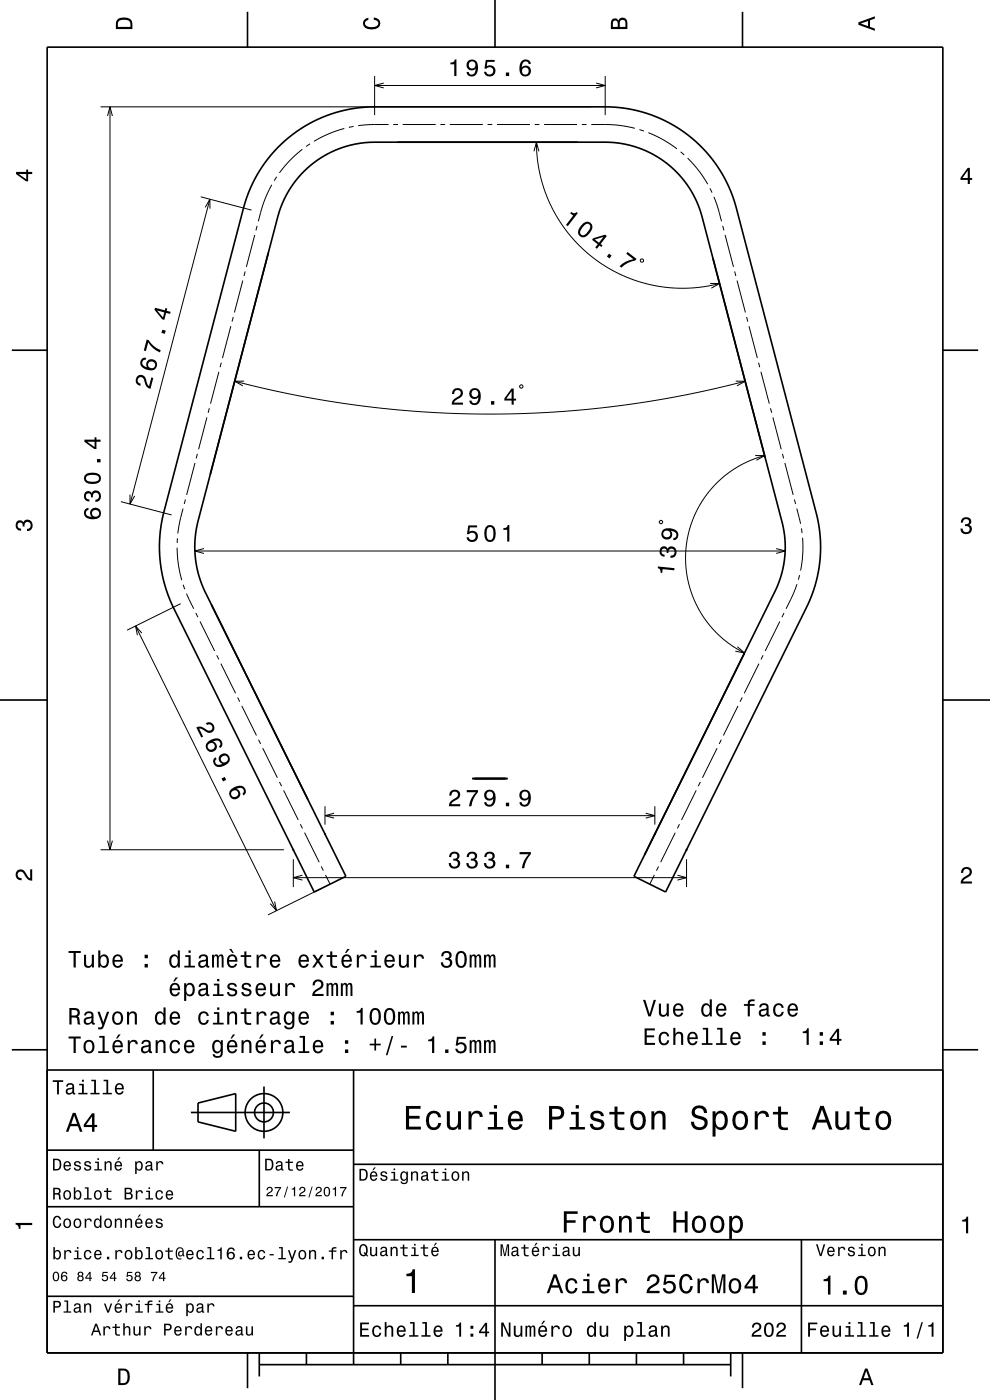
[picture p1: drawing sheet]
<svg xmlns="http://www.w3.org/2000/svg" width="210mm" height="297mm" viewBox="0 0 210 297" stroke-linecap="round" stroke-linejoin="round" font-family="sans-serif">
<g fill="none" stroke="#000" stroke-width=".21">
<path d="M79.5 16.1v8.3M79.5 18.1h48.9M81.4 17.6l-1.9 .5 1.9 .6M126.4 17.6l2 .5-2 .6M128.4 16.1v8.3M21.3 22.7h104.1M22.8 24.6l.5-1.9 .5 1.9M23.3 22.7v157.6M57.7 39.2l-1.7 3.6-1.2 4.1M58.7 37.5l-.5 .8M64.1 31.7l-2.6 2.3-2.2 2.7M65.8 30.5l-.9 .6"/>
<path d="M73 27.3l-3.3 1.1-3.1 1.6M75 26.8l-1 .2M82.4 26.4h-3.7l-2.7 .3M83.4 26.4h1M85.4 26.4h7M93.4 26.4h1M95.4 26.4h7M103.4 26.4h1M105.4 26.4h7M113.3 32.1l.5-1.9 .5 1.9M113.4 26.4h1M113.8 30.2l.2 3.7 .6 3.4 1 3.4 1.4 3.2 1.7 3.1 2.1 2.8 2.2 2.4 2.8 2.5 2.9 1.9 3.1 1.7 3.5 1.4 3.3 .8 3.8 .6h3.7l3.2-.3 3.3-.7"/>
<path d="M115.4 26.4h7M123.4 26.4h1M125.4 26.4l5.1 .1 4.2 .7M135.6 27.5l1 .3M137.5 28.1l3.2 1.6 2.9 1.9M144.4 32.2l.7 .7M145.9 33.5l2.1 2.5 2.1 3.1M150.6 40l.4 .9M42.6 41.8l10.7 2.8M43.5 44l1-1.7v2M44.5 42.3l-16.9 64.6M51.5 59.5l-1.8 6.8"/>
<path d="M52 57.6l-.2 1M54 49.8l-1.7 6.8M54.5 47.9l-.2 1M136 55l.5 .1-.1 .5-.5-.1zM151.4 41.8l.8 2.1 .8 3M153.3 47.9l.3 1M153.8 49.8l1.8 6.8M155.8 57.6l.3 1M156.3 59.5l1.8 6.8M46.4 78.9l-1.7 6.7M46.9 76.9l-.2 1M49 69.2l-1.8 6.8"/>
<path d="M49.5 67.3l-.3 .9M150.6 60.1h2l-1.7 1M158.4 67.3l.2 .9M158.9 69.2l1.8 6.8M160.9 76.9l.3 1M161.4 78.9l1.8 6.7M41.4 98.2l-1.8 6.8M41.9 96.3l-.3 .9M43.9 88.5l-1.8 6.8M44.4 86.6l-.2 1M49.8 80.9l12.9 2.9 6.9 1.3 7.2 1 12.9 1.3 7.2 .3 6.3 .1 7.5-.1 6.2-.2 6.5-.5 7.5-.9 7.1-1 6.4-1.1 6.9-1.5 6.8-1.6M51.8 80.9h-2l1.7 1"/>
<path d="M110.5 81.6l.4 .3-.2 .4-.5-.2zM156.1 80.9h2l-1.8 1M160.2 96.6l2 .1-1.7 .9M162.2 96.7l-3.1 1-3.1 1.6-2.8 2.1-2.3 2.3-2.1 2.8-1.5 2.9-1.1 3.3-.7 3.4-.1 3.3 .4 3.2 .9 3.4 1.5 3.1 1.7 2.8 2.3 2.6 2.7 2.2 3 1.8M163.4 86.6l.3 1M163.9 88.5l1.8 6.8M166 96.3l.2 .9M166.5 98.2l1.8 6.8M25.6 106.4l10.8 2.8M27.6 104.9v2l1-1.7M37.6 116.2l.3 3.7 .7 3.2M37.6 114.2v1"/>
<path d="M38.8 107.9l-.7 2.8-.4 2.5M39.3 106l-.2 .9M41.3 116.9h125.3M43.3 116.4l-2 .5 2 .5M139.9 110.6l.5-.2 .1 .5-.4 .2zM164.6 116.4l2 .5-2 .5M168.5 106l.3 .9M169 107.9l.8 3.2M170 112.1l.1 1M170.2 114.1l.1 3.5-.5 3.4M28.8 132.8l29.8 60.4M30.1 134.3l-1.3-1.5 .4 2"/>
<path d="M38.3 128.1l-11.3 5.6M38.9 124.1l.3 .9M39.6 125.9l1.5 3.2M41.5 130l.5 .9M42.4 131.8l3.1 6.3M46 139l.4 .9M156.4 137.2l1.5 1.3-1.9-.4M161.9 139l-.5 .9M165.4 131.8l-3.1 6.3M166.3 130l-.4 .9M169.1 123.9l-.9 2.4-1.4 2.8M169.6 122l-.3 1"/>
<path d="M46.9 140.8l3.1 6.3M50.4 148l.5 .9M51.3 149.8l3.1 6.2M54.8 156.9l.5 .9M55.7 158.7l3.1 6.3M152.1 158.7l-3.1 6.3M153 156.9l-.4 .9M156.5 149.8l-3.1 6.2M157.4 148l-.4 .9M161 140.8l-3.1 6.3M22.8 178.3l.5 2 .5-2M59.3 165.9l.4 .9"/>
<path d="M60.2 167.7l3.1 6.3M63.7 174.9l.5 .8M64.6 176.6l3.1 6.3M68.9 171v3.9M68.9 173h70M70.9 172.5l-2 .5 2 .6M137 172.5l1.9 .5-1.9 .6M138.9 171v3.9M143.2 176.6l-3.1 6.3M144.1 174.9l-.4 .8M147.7 167.7l-3.1 6.3M148.6 165.9l-.5 .9"/>
<path d="M21.3 180.3h38.9M58.3 191.2l.3 2-1.3-1.5M62.2 182.3v5.9M62.2 186.2h83.4M64.1 185.7l-1.9 .5 1.9 .5M68.2 183.8l.4 .9M68.2 188.5l-11.3 5.6M69 185.6l1 2M138.8 185.6l-1 2M139.7 183.8l-.5 .9M143.7 185.7l1.9 .5-1.9 .5M145.6 182.3v5.9"/>
</g>
<g fill="none" stroke="#000" stroke-width=".35">
<path d="M10 10h190v277h-190zM52.5 2.5v7.5M105 0v10M157.5 2.5v7.5M58.9 31.3a29 29 0 0 1 22-8.6h44.9a29.1 29.1 0 0 1 30.9 23.5l16.1 61.2a29 29 0 0 1-1.9 21.8l-29.7 60-6.7-3.3 29.6-59.9a21.5 21.5 0 0 0 1.5-16.4l-16.1-61.6a21.5 21.5 0 0 0-22.1-17.8h-46.7a21.5 21.5 0 0 0-22.3 17.9l-16.3 62a21.9 21.9 0 0 0 1.5 15.8l29.8 60-6.7 3.3-28.7-57.9a30.2 30.2 0 0 1-3.1-23.3l16.3-62.1a29.5 29.5 0 0 1 7.7-14.6zM84.3 30.2h38.3M56.9 53.6l-12.3 47M151.2 54.8l11.1 42.3M2.5 74.3h7.5M200 74.3h7.5M44.8 128.2l20.5 41.3M157.8 138.7l-21 42.5"/>
<path d="M0 148.5h10M200 148.5h10M100.2 165.2h7.5M2.5 222.7h7.5M10 227h190M32.5 227v17M40.5 236h21M42 234l8-2v8l-8-2zM56 230.5v11M75 227v62.5M200 222.7h7.5M10 244h65"/>
<path d="M10 256h65M55 244v12M75 247h125M10 275h65M75 277h125M75 263h125M105 263v34M170 263v24M52.5 287v7.5M55 289.5h100M55 287v5M65 287v2.5"/>
<path d="M85 287v2.5M95 287v2.5M115 287v2.5M125 287v2.5M135 287v2.5M145 287v2.5M155 287v5M157.5 287v7.5"/>
<circle cx="56" cy="236" r="2"/>
<circle cx="56" cy="236" r="4"/>
</g>
<g fill="#000">
<path d="M25 4a2.2 2.2 0 0 0-.4 2.2h3.5v-1.2a1.42 1.42 0 0 0-1.8-1.3zM25.3 4.4a2.13 2.13 0 0 1 2.3 .3l.1 1h-2.7l.1-1z" fill-rule="evenodd"/>
<path d="M77.3 4.2l.8-.4v.4a.7 .7 0 0 0-.7 .5 .7 .7 0 0 0 .4 .8 1.7 1.7 0 0 0 2.5-.5 .9 .9 0 0 0-1-.8v-.5a1.24 1.24 0 0 1 1.4 1.1 1.24 1.24 0 0 1-1.1 1.4 2.22 2.22 0 0 1-2.5-.7l-.1-.5z" fill-rule="evenodd"/>
<path d="M95.5 13.3v.3h.9v2.5h.4v-3.5h-.3a.77 .77 0 0 1-1 .7zM99.3 12.9a1.15 1.15 0 0 0-.1 1.7 1.15 1.15 0 0 0 1.7 0 1.02 1.02 0 0 1-.8 1.2 .56 .56 0 0 1-.7-.5h-.4a1.18 1.18 0 0 0 1.2 .9 1.18 1.18 0 0 0 1.1-1.1 1.76 1.76 0 0 0-1.2-2.5zM99.4 13.8a.75 .75 0 0 1 1.5 0 .75 .75 0 0 1-1.5 0zM103 12.7l-.2 1.9h.4a.8 .8 0 0 1 1.2-.3 .8 .8 0 0 1-.1 1.3 .8 .8 0 0 1-1.2-.4h-.4a1.21 1.21 0 0 0 1.5 1.1 1.21 1.21 0 0 0 .8-1.7 1.21 1.21 0 0 0-1.8-.5l.2-1h1.5v-.4zM107.3 15.4v.7h.7v-.7zM110.7 12.9a2.39 2.39 0 0 0 .2 3.2 1.16 1.16 0 0 0 1.5-.3 1.16 1.16 0 0 0-.2-1.5 1.16 1.16 0 0 0-1.5 0 1.03 1.03 0 0 1 .8-1.3 .58 .58 0 0 1 .6 .6h.5a1.12 1.12 0 0 0-.7-.9 1.12 1.12 0 0 0-1.2 .2zM110.7 15.1a.75 .75 0 0 1 1.4 0 .75 .75 0 0 1-1.4 0z" fill-rule="evenodd"/>
<path d="M129.8 4.2l-.2 .7v1.3h3.5v-1.4a.98 .98 0 0 0-.8-1 .98 .98 0 0 0-1.1 .6 .83 .83 0 0 0-1.4-.2zM130.1 4.5a.54 .54 0 0 1 .7-.1 .54 .54 0 0 1 .2 .6v.7h-1zM131.6 4.4a.62 .62 0 0 1 .7-.1 .62 .62 0 0 1 .4 .6v.8h-1.2z" fill-rule="evenodd"/>
<path d="M182.1 4.7v.6l3.5 1.2v-.4l-1-.4v-1.4l1-.4v-.4zM182.6 5l1.5-.5v1z" fill-rule="evenodd"/>
<path d="M3.4 36.5v.4l2.1 1.6h.5v-1.6h.8v-.4h-.8v-.5h-.4v.5zM4 36.9h1.6v1.1z" fill-rule="evenodd"/>
<path d="M205.3 35.6l-1.6 2.1v.5h1.6v.8h.4v-.8h.5v-.4h-.5v-2.2zM205.3 36.2v1.6h-1.1z" fill-rule="evenodd"/>
<path d="M121.2 45l-.3 .2 .7 .5-1.5 2 .3 .3 2.2-2.8-.3-.2a.76 .76 0 0 1-1.1 0zM123.7 47.4a2.29 2.29 0 0 0-1 2.3 1.14 1.14 0 0 0 1.8 .3 2.31 2.31 0 0 0 1.1-2.3 1.14 1.14 0 0 0-1.9-.3zM124 47.8l.3-.3a.63 .63 0 0 1 .7 .1 .63 .63 0 0 1 .2 .6 2.72 2.72 0 0 1-1.6 1.7l-.5-.4a2.15 2.15 0 0 1 .9-1.7zM125.9 50.5l-.3 .4 1.2 .9-.5 .7 .3 .3 .6-.7 .4 .3 .2-.3-.4-.3 1.3-1.7-.3-.3zM126.2 50.8l1.8-.5-1 1.2zM129.2 53.8l-.5 .6 .6 .4 .4-.6zM133.1 53.5l-.3 .3 1.6 1.2a5.2 5.2 0 0 0-3 1.5l.4 .3a5.3 5.3 0 0 1 3-1.5l.2-.4z" fill-rule="evenodd"/>
<path d="M29.3 79.7a1.2 1.2 0 0 0-.5 1.2 1.2 1.2 0 0 0 .9 1l.2-.5a.7 .7 0 0 1-.7-.7 .7 .7 0 0 1 .7-.7 .7 .7 0 0 1 .7 .7 1.8 1.8 0 0 0 1.3 1.8l.6-2.3-.4-.1-.5 1.8a2.23 2.23 0 0 1-.7-1.7 1.11 1.11 0 0 0-1.6-.5zM30.2 76a1.33 1.33 0 0 0-.4 1.4 1.33 1.33 0 0 0 1.1 1 1.63 1.63 0 0 0 2.4-.7 1.15 1.15 0 0 0-1.3-1.5 1.15 1.15 0 0 0-.8 1.7 1.02 1.02 0 0 1-1-1.1 .58 .58 0 0 1 .7-.5l.1-.4zM31.4 77.4a.75 .75 0 0 1 1.5 0 .75 .75 0 0 1-1.5 0zM31.1 72l-.6 2.4 .4 .1 .5-1.9a5.2 5.2 0 0 0 2.5 2.2l.2-.5a5.3 5.3 0 0 1-2.6-2.2zM34.4 69.9l-.2 .7 .8 .2 .2-.7zM32.9 65.3l-.1 .4 1.6 2 .5 .2 .3-1.5 .9 .2 .1-.4-.8-.3 .1-.4-.4-.2-.1 .5zM33.3 65.9l1.6 .4-.3 1z" fill-rule="evenodd"/>
<path d="M96.2 82.6l-.3 1h.4a.7 .7 0 0 1 .6-.9 .7 .7 0 0 1 .8 .6 .7 .7 0 0 1-.5 .8 1.8 1.8 0 0 0-1.4 1.7h2.4v-.4h-1.9a2.23 2.23 0 0 1 1.5-1.1 1.13 1.13 0 0 0 .1-1.7 1.13 1.13 0 0 0-1.7 0zM99.9 82.7a1.15 1.15 0 0 0-.1 1.6 1.15 1.15 0 0 0 1.7 0 1.03 1.03 0 0 1-.8 1.2 .57 .57 0 0 1-.7-.5h-.4a1.18 1.18 0 0 0 1.2 .9 1.18 1.18 0 0 0 1.1-1.1 1.77 1.77 0 0 0-1.2-2.5zM100 83.5a.75 .75 0 0 1 1.5 0 .75 .75 0 0 1-1.5 0zM104.2 85.1v.7h.7v-.7zM108.5 82.4l-1.5 2.1v.5h1.5v.8h.5v-.8h.5v-.4h-.5v-2.2zM108.5 83v1.6h-1.1z" fill-rule="evenodd"/>
<path d="M3.6 110.6a.86 .86 0 0 1 1.4 .2 1.06 1.06 0 0 1 1.2-.5 1.06 1.06 0 0 1 .7 1.2 1.1 1.1 0 0 1-1.2 1.2v-.5a.71 .71 0 0 0 .8-1 .71 .71 0 0 0-1.3-.1v.6h-.4a.61 .61 0 0 0-.3-.8 .61 .61 0 0 0-.8 .3 .61 .61 0 0 0 .2 .8l.6 .1v.5a1.15 1.15 0 0 1-1.2-.7 1.15 1.15 0 0 1 .3-1.3z" fill-rule="evenodd"/>
<path d="M18.1 108a1.33 1.33 0 0 0-.1 1.5 1.33 1.33 0 0 0 1.3 .6 1.63 1.63 0 0 0 2.1-1.2 1.15 1.15 0 0 0-1.5-1.1 1.15 1.15 0 0 0-.4 1.9 1.02 1.02 0 0 1-1.3-.9 .58 .58 0 0 1 .6-.6v-.5zM19.5 108.9a.75 .75 0 0 1 1.5 0 .75 .75 0 0 1-1.5 0zM18.1 104.5a1.17 1.17 0 0 0-.2 1.2 1.17 1.17 0 0 0 1.1 .7v-.5a.62 .62 0 0 1-.8-.3 .62 .62 0 0 1 .3-.8 .62 .62 0 0 1 .8 .2v.5h.4a.72 .72 0 0 1 .4-.9 .72 .72 0 0 1 1 .5 .72 .72 0 0 1-.5 .9h-.4v.5a1.18 1.18 0 0 0 1.2-1.5 1.18 1.18 0 0 0-1.8-.6l-.1 .2a.86 .86 0 0 0-1.4-.1zM18.3 100.6a1.13 1.13 0 0 0-.5 1.2 1.13 1.13 0 0 0 1 .8 2.28 2.28 0 0 0 2.5-.6 1.14 1.14 0 0 0-.9-1.7 2.85 2.85 0 0 0-2.1 .3zM18.3 101.1a2.37 2.37 0 0 1 2.6 0v.7a2.38 2.38 0 0 1-2.6 0zM20.6 97.4v.7h.7v-.7zM17.9 93.3v.4l2.1 1.6h.5v-1.6h.8v-.4h-.8v-.5h-.4v.5zM18.5 93.7h1.6v1.1z" fill-rule="evenodd"/>
<path d="M99.3 111.5l-.2 1.8h.4a.79 .79 0 0 1 1.1-.2 .79 .79 0 0 1 .1 1.2 .79 .79 0 0 1-1.2-.1l-.1-.2h-.4a1.21 1.21 0 0 0 1.5 1 1.21 1.21 0 0 0 .8-1.6 1.21 1.21 0 0 0-1.8-.6l.2-.9h1.5v-.4zM103 111.8a2.67 2.67 0 0 0 .4 3.1 1.14 1.14 0 0 0 1.7-.9 2.31 2.31 0 0 0-.6-2.5l-.6-.1-.5 .1zM103.6 111.9h.7a2.38 2.38 0 0 1 0 2.6h-.7a2.37 2.37 0 0 1 0-2.6zM106.8 112v.4h.8v2.5h.4v-3.5h-.3a.78 .78 0 0 1-.9 .6z" fill-rule="evenodd"/>
<path d="M204.1 110a1.08 1.08 0 0 1 1.4-.2 1.08 1.08 0 0 1 .4 1.3l-.3 .3a1.06 1.06 0 0 1 .5 1.2 1.06 1.06 0 0 1-1.2 .7 1.1 1.1 0 0 1-1.2-1.2h.5a.71 .71 0 0 0 1 .8 .71 .71 0 0 0 .1-1.3h-.6v-.4a.61 .61 0 0 0 .8-.3 .61 .61 0 0 0-.2-.8 .61 .61 0 0 0-.9 .2l-.1 .6h-.5z" fill-rule="evenodd"/>
<path d="M139.6 120.2l-.1 .3a.77 .77 0 0 1 .6 1h.4l.1-.8 2.4 .3 .1-.5zM140.2 116.1a1.17 1.17 0 0 0-.3 1.2 1.17 1.17 0 0 0 1 .8l.1-.4a.62 .62 0 0 1-.7-.4 .62 .62 0 0 1 .3-.8 .62 .62 0 0 1 .8 .3v.5h.4a.72 .72 0 0 1 .5-.9 .72 .72 0 0 1 .9 .6 .72 .72 0 0 1-.6 .9h-.4v.4a1.18 1.18 0 0 0 1.3-1.4 1.18 1.18 0 0 0-1.7-.7l-.2 .2a.85 .85 0 0 0-1.4-.3zM140.8 112.3a1.17 1.17 0 0 0-.4 1.6 1.17 1.17 0 0 0 1.6 .4 1.17 1.17 0 0 0 .3-1.7 1.03 1.03 0 0 1 1.2 .9 .56 .56 0 0 1-.6 .6l-.1 .5a1.18 1.18 0 0 0 1.1-1.2 1.18 1.18 0 0 0-1-1.2 2.89 2.89 0 0 0-2.1 .1zM140.7 113.2a.75 .75 0 0 1 1.5 0 .75 .75 0 0 1-1.5 0z" fill-rule="evenodd"/>
<path d="M157.7 138.5h.3v.4h-.3z" fill-rule="evenodd"/>
<path d="M41.6 154.3l1.1 2.2 .4-.2-.9-1.7a2.2 2.2 0 0 1 1.7 .8 1.14 1.14 0 0 0 1.6-1.2 1.14 1.14 0 0 0-1.8-.8l.2 .4a.71 .71 0 0 1 1 .1 .71 .71 0 0 1-.1 1 .71 .71 0 0 1-1-.1 1.79 1.79 0 0 0-2.2-.5zM44.1 157.4a1.19 1.19 0 0 0-.3 1.7 1.19 1.19 0 0 0 1.8 .1 1.19 1.19 0 0 0 0-1.7l-.4-.2a1.02 1.02 0 0 1 1.5 .2 .58 .58 0 0 1-.2 .8l.2 .4a1.18 1.18 0 0 0 .3-1.5 1.18 1.18 0 0 0-1.5-.5zM44 158.3a.75 .75 0 0 1 1.5 0 .75 .75 0 0 1-1.5 0zM45.4 160.9a1.29 1.29 0 0 0 .3 1.6 1.29 1.29 0 0 0 1.6 0 1.64 1.64 0 0 0 1.3-2 1.15 1.15 0 0 0-1.9-.3 1.15 1.15 0 0 0 .5 1.8 1.02 1.02 0 0 1-1.5-.1 .56 .56 0 0 1 .2-.8l-.2-.5zM46.9 161.1a.75 .75 0 0 1 1.5 0 .75 .75 0 0 1-1.5 0zM47 165.1l.3 .7 .7-.4-.3-.6zM49.1 167.4a1.19 1.19 0 0 0-.3 1.7 1.19 1.19 0 0 0 1.7 .2 1.19 1.19 0 0 0 .1-1.8l-.5-.2a1.02 1.02 0 0 1 1.6 .2 .58 .58 0 0 1-.3 .8l.2 .5a1.18 1.18 0 0 0 .3-1.6 1.18 1.18 0 0 0-1.4-.5zM49 168.4a.75 .75 0 0 1 1.5 0 .75 .75 0 0 1-1.5 0z" fill-rule="evenodd"/>
<path d="M68.7 176.8h.4v.3h-.4z" fill-rule="evenodd"/>
<path d="M95.6 167.8l-.3 1h.5a.7 .7 0 0 1 .5-.9 .7 .7 0 0 1 .8 .5 .7 .7 0 0 1-.5 .9 1.81 1.81 0 0 0-1.4 1.7h2.4v-.4h-1.9a2.23 2.23 0 0 1 1.5-1.2 1.13 1.13 0 0 0 .1-1.6 1.13 1.13 0 0 0-1.7 0zM99 167.6v.5h1.9a5.2 5.2 0 0 0-1.4 2.9h.5a5.3 5.3 0 0 1 1.4-3v-.4zM103 167.8a1.15 1.15 0 0 0 0 1.7 1.15 1.15 0 0 0 1.6 0 1.03 1.03 0 0 1-.8 1.2 .56 .56 0 0 1-.6-.5h-.5a1.18 1.18 0 0 0 1.2 .9 1.18 1.18 0 0 0 1.1-1.1 1.76 1.76 0 0 0-1.1-2.5zM103.2 168.7a.75 .75 0 0 1 1.5 0 .75 .75 0 0 1-1.5 0zM107.3 170.3v.7h.7v-.7zM110.5 167.8a1.15 1.15 0 0 0-.1 1.7 1.15 1.15 0 0 0 1.7 0 1.03 1.03 0 0 1-.8 1.2 .56 .56 0 0 1-.7-.5h-.4a1.18 1.18 0 0 0 1.2 .9 1.18 1.18 0 0 0 1.1-1.1 1.76 1.76 0 0 0-1.2-2.5zM110.6 168.7a.75 .75 0 0 1 1.5 0 .75 .75 0 0 1-1.5 0z" fill-rule="evenodd"/>
<path d="M138.7 176.8h.4v.3h-.4z" fill-rule="evenodd"/>
<path d="M3.6 184.7a1.22 1.22 0 0 1 2 .8l.4 .5 .4 .3v-1.9h.4v2.4a1.8 1.8 0 0 1-1.7-1.4 .71 .71 0 0 0-.9-.5 .71 .71 0 0 0-.5 .9 .71 .71 0 0 0 .9 .5v.4a1.19 1.19 0 0 1-1.2-.6 1.19 1.19 0 0 1 .2-1.4z" fill-rule="evenodd"/>
<path d="M62 180.1h.4v.4h-.4z" fill-rule="evenodd"/>
<path d="M95.6 181l-.3 .8h.4a.62 .62 0 0 1 .3-.7 .62 .62 0 0 1 .8 .2 .62 .62 0 0 1-.2 .8l-.5 .1v.4a.72 .72 0 0 1 1 .4 .72 .72 0 0 1-.5 .9 .72 .72 0 0 1-.9-.5l-.1-.3h-.4a1.18 1.18 0 0 0 1.5 1.2 1.18 1.18 0 0 0 .6-1.9l-.3-.1a.9 .9 0 0 0 .4-1.1 .9 .9 0 0 0-1-.5zM99.3 181l-.3 .8h.4a.62 .62 0 0 1 .4-.7 .62 .62 0 0 1 .8 .2 .62 .62 0 0 1-.2 .8l-.5 .1v.4a.72 .72 0 0 1 .9 .4 .72 .72 0 0 1-.5 .9 .72 .72 0 0 1-.9-.5v-.3h-.5a1.18 1.18 0 0 0 1.5 1.2 1.18 1.18 0 0 0 .6-1.9l-.2-.1a.9 .9 0 0 0 .3-1.1 .9 .9 0 0 0-1-.5zM103 181l-.3 .8h.5a.62 .62 0 0 1 .3-.7 .62 .62 0 0 1 .8 .2 .62 .62 0 0 1-.2 .8l-.5 .1v.4a.72 .72 0 0 1 1 .4 .72 .72 0 0 1-.5 .9 .72 .72 0 0 1-.9-.5l-.1-.3h-.4a1.18 1.18 0 0 0 1.5 1.2 1.18 1.18 0 0 0 .6-1.9l-.3-.1a.9 .9 0 0 0 .4-1.1 .9 .9 0 0 0-1.1-.5zM107.3 183.4v.8h.7v-.8zM110.2 180.8v.4h1.9a5.2 5.2 0 0 0-1.4 3h.5a5.3 5.3 0 0 1 1.4-3v-.4z" fill-rule="evenodd"/>
<path d="M136.6 181h.4v.4h-.4z" fill-rule="evenodd"/>
<path d="M145.4 180.1h.4v.4h-.4z" fill-rule="evenodd"/>
<path d="M204.2 184.2a1.18 1.18 0 0 1 1.9 .3 1.18 1.18 0 0 1-1 1.7l-.5 .4-.3 .4h1.9v.4h-2.4a1.81 1.81 0 0 1 1.4-1.7 .71 .71 0 0 0 .5-.9 .71 .71 0 0 0-.9-.5 .71 .71 0 0 0-.5 .9h-.5z" fill-rule="evenodd"/>
<path d="M14.7 213.8v3.5h.5v-1.4a.85 .85 0 0 1 1.2 .5l.1 .9h.6l-.3-1.4-.3-.3a.97 .97 0 0 0 .4-1.1 .97 .97 0 0 0-1-.7zM15.2 214.3a1.09 1.09 0 0 1 1.2 .3 .6 .6 0 0 1 0 .6 .6 .6 0 0 1-.7 .2h-.5zM18.1 214.8l-.2 .6h.4a.55 .55 0 0 1 .6-.5 .55 .55 0 0 1 .4 .8h-.2a1 1 0 0 0-1 .2 1 1 0 0 0-.3 1.1 .93 .93 0 0 0 1.6 0l.1 .3h.6v-.3h-.2l-.1-.2v-1.4a1.01 1.01 0 0 0-.6-.9 1.01 1.01 0 0 0-1.1 .3zM18.3 216.3l1.1-.3a.77 .77 0 0 1-.2 .8 .77 .77 0 0 1-.9 .1l-.1-.3zM20.7 214.6l1 2.9-.2 .4h-.7v.5a.89 .89 0 0 0 1.3-.7l1.1-3.1h-.5l-.8 2.3-.7-2.3zM24.1 214.9a1.53 1.53 0 0 0 .8 2.5 1.48 1.48 0 0 0 1.2-1.4 1.48 1.48 0 0 0-1.2-1.5l-.4 .1zM24.4 215.2a.67 .67 0 0 1 .7-.2 .67 .67 0 0 1 .5 .5 1.11 1.11 0 0 1-.7 1.5 1.17 1.17 0 0 1-.5-1.8zM26.9 214.6v2.7h.5v-1.5a.63 .63 0 0 1 .5-.9 .63 .63 0 0 1 .7 .8v1.6h.4v-1.7a.89 .89 0 0 0-.6-1 .89 .89 0 0 0-1 .4v-.4zM33.1 214.9a1.57 1.57 0 0 0 .8 2.5l.4-.1 .4-.4v.4h.4v-3.6h-.4v1.3a.89 .89 0 0 0-1.6-.1zM33.5 215.2a.62 .62 0 0 1 .7-.2 .62 .62 0 0 1 .4 .5 1.12 1.12 0 0 1-.6 1.5 1.19 1.19 0 0 1-.5-1.8zM36.3 214.9a1.55 1.55 0 0 0 .8 2.5 1.06 1.06 0 0 0 1.1-.8h-.5l-.2 .3-.4 .1a.76 .76 0 0 1-.7-.9h1.8a1.17 1.17 0 0 0-.5-1.4 1.17 1.17 0 0 0-1.4 .2zM36.6 215.1a.66 .66 0 0 1 .8-.1 .66 .66 0 0 1 .4 .7h-1.4zM42.3 214.9a1.53 1.53 0 0 0 .9 2.5 1.06 1.06 0 0 0 1.1-1h-.4a.67 .67 0 0 1-.7 .6 .67 .67 0 0 1-.7-.6 1.11 1.11 0 0 1 .7-1.5 .6 .6 0 0 1 .6 .6h.5a1.09 1.09 0 0 0-.8-.9 1.09 1.09 0 0 0-1.2 .3zM45.4 214.7v.4h.7v1.9h-.9v.3h2.2v-.3h-.9v-2.3zM46.1 213.7v.5h.4v-.5zM48.2 214.6v2.7h.4v-1.5a.63 .63 0 0 1 .4-.8 .63 .63 0 0 1 .8 .3l.1 2h.4v-1.7a.89 .89 0 0 0-.6-1 .89 .89 0 0 0-1.1 .4v-.4zM51.8 213.9v.8h-.7v.4h.7l.1 1.8a1.04 1.04 0 0 0 1.4 .5v-.4a.68 .68 0 0 1-1-.3v-1.6h1v-.4h-1v-.8zM54.4 214.6v2.7h.5v-1.5a.66 .66 0 0 1 .3-.8 .66 .66 0 0 1 .9 .2v.3h.5a.89 .89 0 0 0-.7-.9 .89 .89 0 0 0-1.1 .5v-.5zM57.6 214.8l-.3 .6h.4a.55 .55 0 0 1 .7-.5 .55 .55 0 0 1 .4 .8h-.2a1 1 0 0 0-1.1 .2 1 1 0 0 0-.2 1.1 .93 .93 0 0 0 1.6 0l.1 .3h.6v-.3h-.3v-1.6a1.01 1.01 0 0 0-.7-.9 1.01 1.01 0 0 0-1 .3zM57.8 216.3l1.1-.3a.77 .77 0 0 1-.2 .8 .77 .77 0 0 1-.9 .1l-.1-.3zM60.5 214.9a1.58 1.58 0 0 0 .7 2.5l.5-.1 .3-.4a.73 .73 0 0 1-.3 1 .73 .73 0 0 1-1-.3h-.4a1.1 1.1 0 0 0 1.2 .8 1.1 1.1 0 0 0 .9-1.2v-2.6h-.4v.5l-.3-.4a.9 .9 0 0 0-1.2 .2zM60.8 215.2a.63 .63 0 0 1 .7-.2 .63 .63 0 0 1 .5 .5 1.11 1.11 0 0 1-.7 1.5 1.19 1.19 0 0 1-.5-1.8zM63.6 214.9a1.54 1.54 0 0 0 .8 2.5 1.05 1.05 0 0 0 1.1-.8h-.4l-.3 .3-.3 .1a.76 .76 0 0 1-.7-.9h1.7a1.16 1.16 0 0 0-.5-1.4 1.16 1.16 0 0 0-1.4 .2zM64 215.1a.66 .66 0 0 1 .7-.1 .66 .66 0 0 1 .4 .7h-1.3zM70.1 216.6v.7h.7v-.7zM70.1 214.6v.8h.7v-.8zM75.7 214.5v.3h.8v2.5h.4v-3.5h-.3a.77 .77 0 0 1-.9 .7zM78.7 214.3a2.67 2.67 0 0 0 .4 3 1.14 1.14 0 0 0 1.6-.9 2.31 2.31 0 0 0-.6-2.5l-.5-.1-.5 .1zM79.3 214.3h.6a2.37 2.37 0 0 1 0 2.6h-.6a2.38 2.38 0 0 1 0-2.6zM81.7 214.3a2.67 2.67 0 0 0 .4 3 1.14 1.14 0 0 0 1.7-.9 2.31 2.31 0 0 0-.6-2.5l-.6-.1-.5 .1zM82.3 214.3h.7a2.38 2.38 0 0 1 0 2.6h-.7a2.37 2.37 0 0 1 0-2.6zM84.4 214.6v2.7h.5v-1.8l.2-.6h.2l.2 .3v2.1h.4v-2l.3-.4 .2 .1 .1 .4v1.9h.4v-1.8a.69 .69 0 0 0-.5-1l-.6 .4-.2-.3-.3-.1-.5 .4v-.3zM87.5 214.6v2.7h.4v-1.8a.49 .49 0 0 1 .4-.6l.2 .3v2.1h.4v-2l.4-.4 .2 .1v.4v1.9h.4v-1.8a.69 .69 0 0 0-.5-1l-.5 .4-.2-.3-.3-.1-.5 .4v-.3z" fill-rule="evenodd"/>
<path d="M14.5 201.7v.5h1.1v3h.5v-3h1v-.5zM17.8 202.5v1.8a.89 .89 0 0 0 .6 1 .89 .89 0 0 0 1.1-.5v.4h.4v-2.7h-.4v1.6a.65 .65 0 0 1-.4 .8 .65 .65 0 0 1-.8-.3v-2.1zM20.8 201.6v3.6h.5v-.4a.92 .92 0 0 0 1 .5 .92 .92 0 0 0 .7-.8 1.5 1.5 0 0 0-.9-2.1l-.5 .2-.3 .4v-1.4zM21.5 203.1a.63 .63 0 0 1 .7-.2 .63 .63 0 0 1 .4 .5 1.13 1.13 0 0 1-.6 1.5 1.18 1.18 0 0 1-.5-1.8zM24.1 202.8a1.54 1.54 0 0 0 .8 2.5 1.07 1.07 0 0 0 1.1-.8h-.4l-.2 .3-.4 .1a.76 .76 0 0 1-.7-.9h1.8a1.16 1.16 0 0 0-.5-1.3 1.16 1.16 0 0 0-1.5 .1zM24.5 203a.66 .66 0 0 1 .8-.1 .66 .66 0 0 1 .3 .7h-1.3zM30.7 204.5v.7h.7v-.7zM30.7 202.5v.8h.7v-.8zM36.2 202.8a1.58 1.58 0 0 0 .7 2.5l.5-.1 .3-.4v.4h.5v-3.6h-.5v1.4a.9 .9 0 0 0-1.5-.2zM36.5 203.1a.62 .62 0 0 1 .7-.2 .62 .62 0 0 1 .5 .5 1.12 1.12 0 0 1-.7 1.5 1.19 1.19 0 0 1-.5-1.8zM39.3 202.6v.4h.7v1.9h-.9v.3h2.3v-.3h-1v-2.3zM40 201.6v.5h.5v-.5zM42.4 202.7l-.3 .6h.4a.55 .55 0 0 1 .7-.5 .55 .55 0 0 1 .4 .8h-.2a1 1 0 0 0-1.1 .2 1 1 0 0 0-.2 1.1 .93 .93 0 0 0 1.6 0l.1 .3 .6 .1v-.4h-.3v-1.6a1.02 1.02 0 0 0-.7-.9 1.02 1.02 0 0 0-1 .3zM42.6 204.2l1.1-.3a.77 .77 0 0 1-.2 .8 .77 .77 0 0 1-.9 .1l-.1-.3zM45 202.5v2.7h.4v-2l.2-.3 .3-.1 .1 .3v2.1h.4v-2l.4-.4 .2 .1v.4v1.9h.4v-1.8a.69 .69 0 0 0-.5-1l-.5 .4-.2-.2-.3-.2-.5 .4v-.3zM48.6 201.3l.7 .9h.3l-.5-.9zM48.4 202.8a1.54 1.54 0 0 0 .8 2.5 1.06 1.06 0 0 0 1.1-.8h-.4l-.3 .3-.3 .1a.76 .76 0 0 1-.7-.9h1.8a1.16 1.16 0 0 0-.5-1.3 1.16 1.16 0 0 0-1.5 .1zM48.8 203a.66 .66 0 0 1 .8-.1 .66 .66 0 0 1 .3 .7h-1.3zM51.8 201.8v.8h-.7v.4h.7l.1 1.8a1.05 1.05 0 0 0 1.4 .5v-.4a.68 .68 0 0 1-1-.3v-1.6h1v-.4h-1v-.8zM54.4 202.5v2.7h.5v-1.5a.66 .66 0 0 1 .3-.8 .66 .66 0 0 1 .9 .3v.2h.5a.89 .89 0 0 0-.7-.9 .89 .89 0 0 0-1.1 .5v-.5zM57.5 202.8a1.54 1.54 0 0 0 .8 2.5 1.07 1.07 0 0 0 1.1-.8h-.4l-.2 .3-.4 .1a.76 .76 0 0 1-.7-.9h1.8a1.16 1.16 0 0 0-.5-1.3 1.16 1.16 0 0 0-1.5 .1zM57.9 203a.66 .66 0 0 1 .8-.1 .66 .66 0 0 1 .3 .7h-1.3zM63.6 202.8a1.54 1.54 0 0 0 .8 2.5 1.06 1.06 0 0 0 1.1-.8h-.4l-.3 .3-.3 .1a.76 .76 0 0 1-.7-.9h1.7a1.16 1.16 0 0 0-.5-1.3 1.16 1.16 0 0 0-1.4 .1zM64 203a.66 .66 0 0 1 .7-.1 .66 .66 0 0 1 .4 .7h-1.3zM66.3 202.5l.9 1.4-1 1.3h.5l.7-1 .7 1h.6l-1-1.4 .9-1.3h-.5l-.7 1-.6-1zM70 201.8v.8h-.7v.4h.7l.1 1.8a1.05 1.05 0 0 0 1.4 .5v-.4a.68 .68 0 0 1-1-.3v-1.6h1v-.4h-1v-.8zM73.7 201.3l-.5 .9h.3l.7-.9zM72.7 202.8a1.54 1.54 0 0 0 .8 2.5 1.07 1.07 0 0 0 1.1-.8h-.4l-.3 .3-.3 .1a.76 .76 0 0 1-.7-.9h1.7a1.16 1.16 0 0 0-.4-1.3 1.16 1.16 0 0 0-1.5 .1zM73.1 203a.66 .66 0 0 1 .8-.1 .66 .66 0 0 1 .3 .7h-1.3zM75.7 202.5v2.7h.4v-1.5a.66 .66 0 0 1 .4-.8 .66 .66 0 0 1 .8 .3l.1 .2h.4a.89 .89 0 0 0-.7-.9 .89 .89 0 0 0-1 .5v-.5zM78.8 202.6v.4h.7v1.9h-.9v.3h2.2v-.3h-.9v-2.3zM79.5 201.6v.5h.4v-.5zM81.8 202.8a1.55 1.55 0 0 0 .8 2.5 1.07 1.07 0 0 0 1.1-.8h-.4l-.3 .3-.3 .1a.76 .76 0 0 1-.7-.9h1.8a1.17 1.17 0 0 0-.5-1.3 1.17 1.17 0 0 0-1.5 .1zM82.2 203a.66 .66 0 0 1 .8-.1 .66 .66 0 0 1 .3 .7h-1.3zM84.6 202.5v1.8a.89 .89 0 0 0 .6 1 .89 .89 0 0 0 1.1-.5v.4h.4v-2.7h-.4v1.6a.65 .65 0 0 1-.4 .8 .65 .65 0 0 1-.8-.3v-2.1zM87.8 202.5v2.7h.5v-1.5a.66 .66 0 0 1 .3-.8 .66 .66 0 0 1 .9 .3v.2h.4a.89 .89 0 0 0-.6-.9 .89 .89 0 0 0-1.1 .5v-.5zM93.9 202l-.3 .9h.4a.62 .62 0 0 1 .4-.8 .62 .62 0 0 1 .8 .3 .62 .62 0 0 1-.2 .8h-.5v.4a.72 .72 0 0 1 .9 .5 .72 .72 0 0 1-.5 .9 .72 .72 0 0 1-.9-.5v-.4h-.5a1.18 1.18 0 0 0 1.5 1.2 1.18 1.18 0 0 0 .6-1.8l-.2-.1a.91 .91 0 0 0 .3-1.1 .91 .91 0 0 0-1-.6zM96.9 202.2a2.67 2.67 0 0 0 .4 3 1.14 1.14 0 0 0 1.6-.9 2.31 2.31 0 0 0-.6-2.5l-.5-.1-.5 .1zM97.5 202.2h.6a2.38 2.38 0 0 1 0 2.7h-.6a2.37 2.37 0 0 1 0-2.7zM99.6 202.5v2.7h.4v-1.8l.3-.5 .2-.1 .1 .3 .1 2.1h.3l.1-2 .3-.4 .2 .1 .1 .4v1.9h.4v-1.8a.69 .69 0 0 0-.5-1l-.6 .4-.2-.2-.3-.2-.5 .4v-.3zM102.7 202.5v2.7h.4v-1.8a.49 .49 0 0 1 .3-.6l.3 .3v2.1h.4v-2l.4-.4 .2 .1v.4v1.9h.4v-1.8a.69 .69 0 0 0-.5-1l-.6 .4-.1-.2-.4-.2-.4 .4v-.3z" fill-rule="evenodd"/>
<path d="M37.2 207.4l-.5 .8h.3l.7-.8zM36.3 208.9a1.55 1.55 0 0 0 .8 2.5 1.07 1.07 0 0 0 1.1-.9h-.5l-.2 .4-.4 .1a.76 .76 0 0 1-.7-.9h1.8a1.17 1.17 0 0 0-.5-1.4 1.17 1.17 0 0 0-1.4 .2zM36.6 209.1a.66 .66 0 0 1 .8-.1 .66 .66 0 0 1 .4 .7h-1.4zM39.1 208.6v3.7h.4v-1.4a.93 .93 0 0 0 1 .5 .93 .93 0 0 0 .8-.8 1.5 1.5 0 0 0-1-2.1l-.5 .1-.3 .4v-.4zM39.7 209.2a.63 .63 0 0 1 .7-.3 .63 .63 0 0 1 .4 .6 1.13 1.13 0 0 1-.6 1.5 1.18 1.18 0 0 1-.5-1.8zM42.4 208.7l-.3 .7h.4a.55 .55 0 0 1 .7-.6 .55 .55 0 0 1 .4 .8l-.2 .1a1 1 0 0 0-1.1 .2 1 1 0 0 0-.2 1 .93 .93 0 0 0 1.6 0l.1 .4h.6v-.3l-.3-.1v-1.6a1.02 1.02 0 0 0-.7-.8 1.02 1.02 0 0 0-1 .2zM42.6 210.2l1.1-.3a.77 .77 0 0 1-.2 .9 .77 .77 0 0 1-.9 .1l-.1-.4zM45.4 208.7v.4h.7v1.8h-.9v.4h2.2v-.4h-.9v-2.2zM46.1 207.7v.5h.4v-.5zM48.5 208.7a.75 .75 0 0 0-.2 .9 .75 .75 0 0 0 .7 .4l.9 .4a.63 .63 0 0 1-.6 .6 .63 .63 0 0 1-.7-.5h-.4a1.07 1.07 0 0 0 1.2 .9 1.07 1.07 0 0 0 .9-1.2l-.4-.4-1.1-.3a.54 .54 0 0 1 .4-.7 .54 .54 0 0 1 .6 .5h.4a1.03 1.03 0 0 0-.6-.8 1.03 1.03 0 0 0-1.1 .2zM51.5 208.7a.75 .75 0 0 0-.2 .9 .75 .75 0 0 0 .7 .4l.9 .4a.63 .63 0 0 1-.6 .6 .63 .63 0 0 1-.7-.5h-.4a1.07 1.07 0 0 0 1.2 .9 1.07 1.07 0 0 0 .9-1.2l-.4-.4-1.1-.3a.54 .54 0 0 1 .4-.7 .54 .54 0 0 1 .7 .5h.4a1.03 1.03 0 0 0-.7-.8 1.03 1.03 0 0 0-1.1 .2zM54.5 208.9a1.54 1.54 0 0 0 .8 2.5 1.07 1.07 0 0 0 1.1-.9h-.5l-.2 .4-.3 .1a.76 .76 0 0 1-.7-.9h1.7a1.16 1.16 0 0 0-.5-1.4 1.16 1.16 0 0 0-1.4 .2zM54.8 209.1a.66 .66 0 0 1 .8-.1 .66 .66 0 0 1 .4 .7h-1.3zM57.3 208.6v1.8a.89 .89 0 0 0 .6 1 .89 .89 0 0 0 1.1-.5v.4h.4v-2.7h-.5v1.5a.65 .65 0 0 1-.3 .8 .65 .65 0 0 1-.9-.3v-2zM60.5 208.6v2.7h.4v-1.6a.66 .66 0 0 1 .4-.7 .66 .66 0 0 1 .8 .2l.1 .2h.4a.89 .89 0 0 0-.7-.9 .89 .89 0 0 0-1 .5v-.4zM66.6 208.1l-.2 .4-.1 .5h.5a.71 .71 0 0 1 .5-.8 .71 .71 0 0 1 .8 .5 .71 .71 0 0 1-.5 .9 1.8 1.8 0 0 0-1.4 1.7h2.4v-.4h-1.9a2.2 2.2 0 0 1 1.5-1.2 1.13 1.13 0 0 0 .1-1.7 1.13 1.13 0 0 0-1.7 .1zM69.3 208.6v2.7h.4v-1.8l.2-.6h.3l.1 .3v2.1h.4v-2.1l.4-.3 .2 .1v.4v1.9h.4v-1.9a.69 .69 0 0 0-.5-.9l-.6 .4-.1-.3-.4-.1-.4 .4v-.3zM72.3 208.6v2.7h.4v-1.8a.49 .49 0 0 1 .4-.6l.2 .3v2.1h.4v-2.1l.4-.3 .2 .1v.4v1.9h.5v-1.9a.69 .69 0 0 0-.6-.9l-.5 .4-.2-.3-.3-.1-.5 .4v-.3z" fill-rule="evenodd"/>
<path d="M136.4 212.1l1.1 3.5h.5l1.1-3.5h-.4l-.9 3-.9-3zM139.8 212.9v1.8a.89 .89 0 0 0 .6 1 .89 .89 0 0 0 1-.5v.4h.5v-2.7h-.5v1.6a.64 .64 0 0 1-.4 .8 .64 .64 0 0 1-.8-.4v-2zM143.1 213.2a1.54 1.54 0 0 0 .7 2.5 1.06 1.06 0 0 0 1.1-.9h-.4l-.2 .4-.4 .1a.76 .76 0 0 1-.7-.9h1.8a1.16 1.16 0 0 0-.5-1.4 1.16 1.16 0 0 0-1.4 .2zM143.4 213.4a.66 .66 0 0 1 .8-.1 .66 .66 0 0 1 .3 .7h-1.3zM149 213.2a1.58 1.58 0 0 0 .8 2.5l.4-.1 .4-.4v.4h.4v-3.6h-.4v1.3a.89 .89 0 0 0-1.6-.1zM149.4 213.5a.62 .62 0 0 1 .6-.3 .62 .62 0 0 1 .5 .6 1.12 1.12 0 0 1-.6 1.5 1.19 1.19 0 0 1-.5-1.8zM152.2 213.2a1.54 1.54 0 0 0 .8 2.5 1.07 1.07 0 0 0 1-.9h-.4l-.2 .4-.4 .1a.76 .76 0 0 1-.7-.9h1.8a1.16 1.16 0 0 0-.5-1.4 1.16 1.16 0 0 0-1.4 .2zM152.5 213.4a.66 .66 0 0 1 .8-.1 .66 .66 0 0 1 .3 .7h-1.3zM157.8 213v.4h.8v2.2h.5v-2.2h1v-.4h-1v-.4l.3-.2h.7v-.4a1.04 1.04 0 0 0-1.5 .8v.2zM161.3 213l-.2 .7h.4a.55 .55 0 0 1 .6-.5 .55 .55 0 0 1 .4 .7l-.2 .1a1 1 0 0 0-1 .2 1 1 0 0 0-.3 1 .93 .93 0 0 0 1.6 .1l.1 .3h.6v-.3l-.2-.1-.1-1.6a1.02 1.02 0 0 0-.6-.8 1.02 1.02 0 0 0-1.1 .2zM161.5 214.6l1.1-.4a.77 .77 0 0 1-.2 .9 .77 .77 0 0 1-.9 .1l-.1-.3zM164.3 213.2a1.53 1.53 0 0 0 .8 2.5 1.06 1.06 0 0 0 1.1-1h-.4a.67 .67 0 0 1-.6 .6 .67 .67 0 0 1-.7-.6 1.12 1.12 0 0 1 .6-1.5 .59 .59 0 0 1 .7 .6h.4a1.09 1.09 0 0 0-.7-.9 1.09 1.09 0 0 0-1.2 .3zM167.3 213.2a1.54 1.54 0 0 0 .8 2.5 1.06 1.06 0 0 0 1.1-.9h-.4l-.2 .4-.4 .1a.76 .76 0 0 1-.7-.9h1.8a1.16 1.16 0 0 0-.5-1.4 1.16 1.16 0 0 0-1.5 .2zM167.7 213.4a.66 .66 0 0 1 .8-.1 .66 .66 0 0 1 .3 .7h-1.3z" fill-rule="evenodd"/>
<path d="M11.2 229.2v.3h.9v2.7h.4v-2.7h.9v-.3zM14.3 230l-.3 .5h.4a.47 .47 0 0 1 .6-.4 .47 .47 0 0 1 .3 .6l-.2 .1a.84 .84 0 0 0-1 .2 .84 .84 0 0 0 0 1.1 .9 .9 0 0 0 1.3-.2l.1 .2 .5 .1v-.3l-.3-.1v-.1v-1.2a.87 .87 0 0 0-.6-.7 .87 .87 0 0 0-.8 .2zM14.4 231.3l.9-.3a.66 .66 0 0 1-.1 .7 .66 .66 0 0 1-.8 .1zM16.8 229.9v.3h.6v1.6h-.8v.4h2v-.4h-.8v-1.9zM17.4 229.1v.4h.4v-.4zM19.4 229.1v.3h.6v2.4h-.8v.4h1.9v-.4h-.7v-2.7zM22 229.1v.3h.6v2.4h-.8v.4h1.9v-.4h-.7v-2.7zM24.6 230.1a1.32 1.32 0 0 0 .7 2.1 .9 .9 0 0 0 .9-.7h-.3l-.2 .3-.4 .1a.65 .65 0 0 1-.5-.8h1.5a1 1 0 0 0-.4-1.2 1 1 0 0 0-1.3 .2zM24.9 230.3a.57 .57 0 0 1 .7-.1 .57 .57 0 0 1 .3 .6h-1.1z" fill-rule="evenodd"/>
<path d="M14.5 219.9v.4h1.1v3.1h.5v-3.1h1v-.4zM18 221a1.53 1.53 0 0 0 .9 2.5 1.48 1.48 0 0 0 1.2-1.5 1.48 1.48 0 0 0-1.2-1.4l-.5 .1zM18.3 221.3a.67 .67 0 0 1 .8-.3 .67 .67 0 0 1 .4 .6 1.11 1.11 0 0 1-.6 1.5 1.17 1.17 0 0 1-.6-1.8zM21.1 219.8v.3h.7v2.9h-1v.4h2.3v-.4h-.9v-3.2zM25.1 219.5l-.5 .8h.3l.7-.8zM24.1 221a1.54 1.54 0 0 0 .8 2.5 1.06 1.06 0 0 0 1.1-.9h-.4l-.2 .4-.4 .1a.76 .76 0 0 1-.7-.9h1.8a1.16 1.16 0 0 0-.5-1.4 1.16 1.16 0 0 0-1.5 .2zM24.5 221.2a.66 .66 0 0 1 .8-.1 .66 .66 0 0 1 .3 .7h-1.3zM27.1 220.7v2.7h.5v-1.6a.66 .66 0 0 1 .3-.7 .66 .66 0 0 1 .8 .2l.1 .2h.4a.89 .89 0 0 0-.7-.9 .89 .89 0 0 0-1 .5v-.4zM30.3 220.8l-.3 .7h.4a.55 .55 0 0 1 .7-.6 .55 .55 0 0 1 .4 .8l-.3 .1a1 1 0 0 0-1 .2 1 1 0 0 0-.3 1 .93 .93 0 0 0 1.7 0l.1 .3 .6 .1v-.3l-.3-.1v-1.6a1.02 1.02 0 0 0-1.7-.6zM30.4 222.3l1.1-.3a.77 .77 0 0 1-.2 .9 .77 .77 0 0 1-.9 .1zM33 220.7v2.7h.5v-1.6a.63 .63 0 0 1 .4-.7 .63 .63 0 0 1 .7 .3l.1 2h.4v-1.8a.89 .89 0 0 0-.6-1 .89 .89 0 0 0-1.1 .5v-.4zM36.3 221a1.53 1.53 0 0 0 .8 2.5 1.06 1.06 0 0 0 1.1-1.1h-.4a.67 .67 0 0 1-.6 .7 .67 .67 0 0 1-.7-.6 1.12 1.12 0 0 1 .6-1.5 .59 .59 0 0 1 .7 .6h.4a1.09 1.09 0 0 0-.7-1 1.09 1.09 0 0 0-1.2 .4zM39.3 221a1.54 1.54 0 0 0 .8 2.5 1.06 1.06 0 0 0 1.1-.9h-.4l-.3 .4-.3 .1a.76 .76 0 0 1-.7-.9h1.7a1.16 1.16 0 0 0-.4-1.4 1.16 1.16 0 0 0-1.5 .2zM39.7 221.2a.66 .66 0 0 1 .8-.1 .66 .66 0 0 1 .3 .7h-1.3zM45.3 221a1.57 1.57 0 0 0 .7 2.5l.5-.1 .3-.4a.73 .73 0 0 1-.3 1 .73 .73 0 0 1-1-.4h-.4a1.1 1.1 0 0 0 1.3 .9 1.1 1.1 0 0 0 .9-1.2v-2.6h-.5v.4l-.3-.4a.9 .9 0 0 0-1.2 .3zM45.6 221.3a.63 .63 0 0 1 .7-.3 .63 .63 0 0 1 .5 .6 1.11 1.11 0 0 1-.7 1.5 1.19 1.19 0 0 1-.5-1.8zM49.4 219.5l-.5 .8h.3l.7-.8zM48.4 221a1.54 1.54 0 0 0 .8 2.5 1.05 1.05 0 0 0 1.1-.9h-.4l-.3 .4-.3 .1a.76 .76 0 0 1-.7-.9h1.8a1.16 1.16 0 0 0-.5-1.4 1.16 1.16 0 0 0-1.5 .2zM48.8 221.2a.66 .66 0 0 1 .8-.1 .66 .66 0 0 1 .3 .7h-1.3zM51.2 220.7v2.7h.5v-1.6a.63 .63 0 0 1 .5-.8 .63 .63 0 0 1 .7 .7v1.7h.4v-1.8a.89 .89 0 0 0-.6-1 .89 .89 0 0 0-1 .5v-.4zM55.5 219.5l-.5 .8h.3l.7-.8zM54.5 221a1.54 1.54 0 0 0 .8 2.5 1.06 1.06 0 0 0 1.1-.9h-.5l-.2 .4-.3 .1a.76 .76 0 0 1-.7-.9h1.7a1.16 1.16 0 0 0-.5-1.4 1.16 1.16 0 0 0-1.4 .2zM54.8 221.2a.66 .66 0 0 1 .8-.1 .66 .66 0 0 1 .4 .7h-1.3zM57.5 220.7v2.7h.4v-1.6a.66 .66 0 0 1 .4-.7 .66 .66 0 0 1 .8 .2v.2h.5a.89 .89 0 0 0-.7-.9 .89 .89 0 0 0-1 .5v-.4zM60.6 220.8l-.2 .7h.4a.55 .55 0 0 1 .6-.6 .55 .55 0 0 1 .4 .8l-.2 .1a1 1 0 0 0-1 .2 1 1 0 0 0-.3 1 .93 .93 0 0 0 1.6 0l.1 .3 .6 .1v-.3l-.2-.1-.1-1.6a1.02 1.02 0 0 0-1.7-.6zM60.8 222.3l1.1-.3a.77 .77 0 0 1-.2 .9 .77 .77 0 0 1-.9 .1zM63.6 219.8v.3h.7v2.9h-1v.4h2.3v-.4h-.9v-3.2zM66.6 221a1.55 1.55 0 0 0 .8 2.5 1.06 1.06 0 0 0 1.1-.9h-.4l-.2 .4-.4 .1a.76 .76 0 0 1-.7-.9h1.8a1.17 1.17 0 0 0-.5-1.4 1.17 1.17 0 0 0-1.5 .2zM67 221.2a.66 .66 0 0 1 .8-.1 .66 .66 0 0 1 .3 .7h-1.3zM73.2 222.6v.8h.7v-.8zM73.2 220.7v.7h.7v-.7zM79.4 220.3v1.1h-1v.4h1v1.1h.4v-1.1h1v-.4h-1v-1.1zM83.1 219.8l-1.3 4.1h.4l1.2-4.1zM85.1 221.8v.4h1.2v-.4zM90.8 220.5v.4h.9v2.5h.4v-3.5h-.3a.78 .78 0 0 1-1 .6zM94.4 222.6v.8h.7v-.8zM96.9 220l-.2 1.8h.4a.79 .79 0 0 1 1.1-.2 .79 .79 0 0 1 .1 1.2 .79 .79 0 0 1-1.2-.1l-.1-.2h-.4a1.21 1.21 0 0 0 1.5 1 1.21 1.21 0 0 0 .8-1.6 1.21 1.21 0 0 0-1.8-.6l.2-.9h1.5v-.4zM99.6 220.7v2.7h.4v-1.8l.3-.6h.2l.1 .3 .1 2.1h.3l.1-2.1 .3-.4 .2 .2 .1 .4v1.9h.4v-1.9a.69 .69 0 0 0-.5-.9l-.6 .4-.2-.3-.3-.1-.5 .4v-.3zM102.7 220.7v2.7h.4v-1.8a.49 .49 0 0 1 .3-.7l.3 .4v2.1h.4v-2.1l.4-.4 .2 .2v.4v1.9h.4v-1.9a.69 .69 0 0 0-.5-.9l-.6 .4-.1-.3-.4-.1-.4 .4v-.3z" fill-rule="evenodd"/>
<path d="M86.1 234.6v5h3.2v-.6h-2.5v-1.7h2.2v-.6h-2.2v-1.5h2.4v-.6zM90.8 236.2a2.6 2.6 0 0 0 .5 3.4 1.59 1.59 0 0 0 2.3-1.4h-.6a.95 .95 0 0 1-.9 1 .95 .95 0 0 1-1-.9 1.59 1.59 0 0 1 .9-2.1 .86 .86 0 0 1 .9 .8h.7a1.56 1.56 0 0 0-1.1-1.3 1.56 1.56 0 0 0-1.7 .5zM94.8 235.8v2.5a1.27 1.27 0 0 0 .9 1.4 1.27 1.27 0 0 0 1.5-.7v.6h.6v-3.8h-.6v2.2a.92 .92 0 0 1-.6 1.1 .92 .92 0 0 1-1.2-.4v-2.9zM99.4 235.8v3.8h.6v-2.2a.95 .95 0 0 1 .5-1.1 .95 .95 0 0 1 1.2 .3l.1 .4h.6a1.28 1.28 0 0 0-1-1.4 1.28 1.28 0 0 0-1.4 .8v-.6zM103.8 235.9v.5h1v2.7h-1.3v.5h3.2v-.5h-1.3v-3.2zM104.8 234.4v.8h.6v-.8zM108.1 236.2a2.63 2.63 0 0 0 .5 3.4 1.58 1.58 0 0 0 2.2-1.1h-.6l-.3 .5-.5 .2a1.08 1.08 0 0 1-1-1.3h2.5a1.66 1.66 0 0 0-.7-2 1.66 1.66 0 0 0-2.1 .3zM108.6 236.5a.94 .94 0 0 1 1.2-.2 .94 .94 0 0 1 .5 1h-1.9zM116.5 234.6v5h.6v-2.1h.8a1.47 1.47 0 0 0 1.8-1.2 1.47 1.47 0 0 0-1.5-1.7zM117.1 235.2a1.6 1.6 0 0 1 1.8 .5 .86 .86 0 0 1 0 .9 .86 .86 0 0 1-.9 .3h-.9zM121.1 235.9v.5h1v2.7h-1.3v.5h3.3v-.5h-1.3v-3.2zM122.1 234.4v.8h.7v-.8zM125.6 235.9a1.08 1.08 0 0 0-.3 1.2 1.08 1.08 0 0 0 1 .7l1.1 .4a.57 .57 0 0 1 .2 .6 .57 .57 0 0 1-.5 .4 .96 .96 0 0 1-1.4-.8h-.6a1.6 1.6 0 0 0 1.3 1.4 1.6 1.6 0 0 0 1.7-.8 1.13 1.13 0 0 0-1-1.6l-1.1-.3-.2-.4a.87 .87 0 0 1 .9-.5 .87 .87 0 0 1 .8 .6h.6a1.4 1.4 0 0 0-2.1-1.1zM130.4 234.7v1.2h-1.1v.5h1.1v2.6l.2 .4 .4 .3h1.4v-.5a.98 .98 0 0 1-1.4-.5v-2.3h1.4v-.5h-1.4v-1.2zM134.1 236.2a2.56 2.56 0 0 0 .5 3.4 1.72 1.72 0 0 0 1.8-.2 1.72 1.72 0 0 0 .6-1.7 1.7 1.7 0 0 0-.9-1.9 1.7 1.7 0 0 0-2 .4zM134.6 236.6a.96 .96 0 0 1 1-.4 .96 .96 0 0 1 .7 .8 1.59 1.59 0 0 1-1 2.2 1.19 1.19 0 0 1-1-1.5zM138.2 235.8v3.8h.6v-2.2a.97 .97 0 0 1 .5-1.1 .97 .97 0 0 1 1.1 .1l.1 .8v2.4h.7v-2.5a1.27 1.27 0 0 0-.9-1.4 1.27 1.27 0 0 0-1.5 .6v-.5zM147.1 234.9a1.38 1.38 0 0 0-.3 1.5 1.38 1.38 0 0 0 1.3 .9 1.26 1.26 0 0 1 1.4 .9 1.15 1.15 0 0 1-1.3 .9 1.15 1.15 0 0 1-1-1.1h-.7a1.8 1.8 0 0 0 1.7 1.8 1.8 1.8 0 0 0 1.9-1.6 1.45 1.45 0 0 0-1.5-1.4 1.02 1.02 0 0 1-1.2-.9 .99 .99 0 0 1 1.1-.8 .99 .99 0 0 1 .8 1h.7a1.67 1.67 0 0 0-1-1.6 1.67 1.67 0 0 0-1.9 .4zM151.2 235.8v5.3h.6v-2.1a1.32 1.32 0 0 0 1.4 .7 1.32 1.32 0 0 0 1.1-1.1 2.43 2.43 0 0 0-.8-2.8 1.22 1.22 0 0 0-1.7 .5v-.5zM152.1 236.6a.89 .89 0 0 1 .9-.4 .89 .89 0 0 1 .7 .8 1.61 1.61 0 0 1-.9 2.2 1.19 1.19 0 0 1-1-1.5zM155.8 236.2a2.56 2.56 0 0 0 .5 3.4 1.72 1.72 0 0 0 1.8-.2 1.72 1.72 0 0 0 .6-1.7 1.7 1.7 0 0 0-.9-1.9 1.7 1.7 0 0 0-2 .4zM156.3 236.6a.96 .96 0 0 1 1-.4 .96 .96 0 0 1 .7 .8 1.59 1.59 0 0 1-1 2.2 1.19 1.19 0 0 1-1-1.5zM160.1 235.8v3.8h.6v-2.2a.95 .95 0 0 1 .5-1.1 .95 .95 0 0 1 1.2 .3l.1 .4h.6a1.28 1.28 0 0 0-1-1.4 1.28 1.28 0 0 0-1.4 .8v-.6zM165.1 234.7v1.2h-1.1v.5h1.1v2.6l.2 .4 .4 .3h1.4v-.5a.97 .97 0 0 1-1.4-.5v-2.3h1.4v-.5h-1.4v-1.2zM174 234.6l-1.8 5h.6l.6-1.5h2l.5 1.5h.7l-1.9-5zM174.4 235.3l.7 2.2h-1.5zM177.2 235.8v2.5a1.27 1.27 0 0 0 .9 1.4 1.27 1.27 0 0 0 1.5-.7v.6h.6v-3.8h-.6v2.2a.92 .92 0 0 1-.6 1.1 .92 .92 0 0 1-1.1-.4l-.1-2.9zM182.4 234.7v1.2h-1.1v.5h1.1v2.6l.2 .4 .4 .3h1.5v-.5a.97 .97 0 0 1-1.4-.5l-.1-2.3h1.5v-.5h-1.5v-1.2zM186.1 236.2a2.56 2.56 0 0 0 .6 3.4 1.72 1.72 0 0 0 1.8-.2 1.72 1.72 0 0 0 .6-1.7 1.7 1.7 0 0 0-.9-1.9 1.7 1.7 0 0 0-2.1 .4zM186.6 236.6a.96 .96 0 0 1 1-.4 .96 .96 0 0 1 .7 .8 1.59 1.59 0 0 1-.9 2.2 1.19 1.19 0 0 1-1.1-1.5z" fill-rule="evenodd"/>
<path d="M136.7 218.2v3.5h2.3v-.5h-1.8v-1.1h1.6v-.5h-1.6v-1h1.7v-.4zM140 219.2a1.53 1.53 0 0 0 .8 2.6 1.06 1.06 0 0 0 1.2-1.1h-.5a.67 .67 0 0 1-.6 .7 .67 .67 0 0 1-.7-.6 1.12 1.12 0 0 1 .7-1.5 .59 .59 0 0 1 .6 .6h.4a1.09 1.09 0 0 0-.7-1 1.09 1.09 0 0 0-1.2 .3zM142.8 218v3.7h.5v-1.6a.63 .63 0 0 1 .4-.8 .63 .63 0 0 1 .8 .4v2h.4v-1.8a.88 .88 0 0 0-.6-1 .88 .88 0 0 0-1 .5v-1.4zM146.1 219.2a1.55 1.55 0 0 0 .8 2.6 1.07 1.07 0 0 0 1.1-.9h-.5l-.2 .3-.4 .2a.76 .76 0 0 1-.7-1h1.8a1.17 1.17 0 0 0-.5-1.3 1.17 1.17 0 0 0-1.4 .1zM146.4 219.5a.66 .66 0 0 1 .8-.2 .66 .66 0 0 1 .4 .8h-1.4zM149.1 218v.4h.7v2.9h-.9v.4h2.2v-.4h-.9v-3.3zM152.1 218v.4h.7v2.9h-.9v.4h2.3v-.4h-.9v-3.3zM155.2 219.2a1.54 1.54 0 0 0 .8 2.6 1.07 1.07 0 0 0 1.1-.9h-.5l-.2 .3-.4 .2a.76 .76 0 0 1-.6-1h1.7a1.17 1.17 0 0 0-.5-1.3 1.17 1.17 0 0 0-1.4 .1zM155.5 219.5a.66 .66 0 0 1 .8-.2 .66 .66 0 0 1 .4 .8h-1.3zM161.7 220.9v.8h.7v-.8zM161.7 219v.7h.7v-.7z" fill-rule="evenodd"/>
<path d="M170.3 218.8v.4h.8v2.5h.5v-3.6h-.4a.78 .78 0 0 1-.9 .7zM173.9 220.9v.8h.7v-.8zM173.9 219v.7h.7v-.7zM177.5 218.2l-1.5 2.2v.4h1.5v.9h.5v-.9h.5v-.4h-.5v-2.2zM177.5 218.8v1.6h-1.1z" fill-rule="evenodd"/>
<path d="M3.3 259.4h3.5v.5h-2.5v.8h-.3a.77 .77 0 0 0-.7-.9z" fill-rule="evenodd"/>
<path d="M11.3 252v2.5h.3v-1.1l.8 .1 .2 1h.4l-.2-1.1-.3-.2a.69 .69 0 0 0 .3-.8 .69 .69 0 0 0-.7-.4zM11.6 252.3h.4a.43 .43 0 0 1 .5 .4 .43 .43 0 0 1-.5 .4h-.4zM13.6 252.7a1.04 1.04 0 0 0-.1 1.3 1.04 1.04 0 0 0 1.1 .5 1.04 1.04 0 0 0 .5-1.3 1.04 1.04 0 0 0-1.2-.7zM13.9 252.9a.48 .48 0 0 1 .5-.1 .48 .48 0 0 1 .3 .4 .66 .66 0 0 1 0 .7 .66 .66 0 0 1-.7 .3 .97 .97 0 0 1-.1-1.3zM15.7 251.9v2.6h.3v-.3a.66 .66 0 0 0 .7 .3 .66 .66 0 0 0 .5-.6 .9 .9 0 0 0 0-1 .9 .9 0 0 0-1-.3l-.2 .2v-.9zM16.1 252.9a.45 .45 0 0 1 .5-.1 .45 .45 0 0 1 .3 .4 .65 .65 0 0 1 0 .7 .65 .65 0 0 1-.6 .3 .98 .98 0 0 1-.2-1.3zM18 251.9v.2h.5v2.1h-.7v.3h1.6v-.3h-.6v-2.3zM20.1 252.7a1.04 1.04 0 0 0-.1 1.3 1.04 1.04 0 0 0 1.1 .5 1.04 1.04 0 0 0 .5-1.3 1.04 1.04 0 0 0-1.2-.7zM20.4 252.9a.48 .48 0 0 1 .5-.1 .48 .48 0 0 1 .3 .4 .66 .66 0 0 1 .1 .7 .66 .66 0 0 1-.8 .3 .98 .98 0 0 1-.1-1.3zM22.6 252v.6h-.5v.3h.5v1.3a.75 .75 0 0 0 1 .3v-.3a.48 .48 0 0 1-.7-.2v-1.1h.7v-.3h-.7v-.6zM26.4 252v2.5h1a.7 .7 0 0 0 .7-.6 .7 .7 0 0 0-.4-.8 .61 .61 0 0 0 .3-.7 .61 .61 0 0 0-.7-.4zM26.8 252.3h.5a.38 .38 0 0 1 .4 .4 .38 .38 0 0 1-.4 .3h-.5zM26.8 253.3h.5a.44 .44 0 0 1 .5 .4 .44 .44 0 0 1-.5 .5h-.5zM28.8 252.5v2h.3v-1.1a.47 .47 0 0 1 .3-.6 .47 .47 0 0 1 .6 .2v.1h.3a.64 .64 0 0 0-.5-.6 .64 .64 0 0 0-.7 .4v-.4zM31 252.6v.3h.5v1.3h-.6v.3h1.6v-.3h-.7v-1.6zM31.5 251.9v.3h.3v-.3zM33.2 252.7a1.04 1.04 0 0 0-.2 1.2 1.04 1.04 0 0 0 1.1 .6l.4-.4 .1-.3h-.3l-.3 .4a.73 .73 0 0 1-.7-.7 .73 .73 0 0 1 .7-.7l.3 .4h.3a.78 .78 0 0 0-.6-.7 .78 .78 0 0 0-.8 .2zM35.4 252.7a1.04 1.04 0 0 0-.2 1.2 1.04 1.04 0 0 0 1 .6l.5-.6h-.3l-.4 .4a.54 .54 0 0 1-.5-.7h1.2a.83 .83 0 0 0-.3-1 .83 .83 0 0 0-1 .1zM35.6 252.9l.2-.1a.47 .47 0 0 1 .5 .1 .47 .47 0 0 1 .1 .4h-.9z" fill-rule="evenodd"/>
<path d="M11.3 245.8v2.5h.8a1.37 1.37 0 0 0 .7-2.2 1.56 1.56 0 0 0-1.5-.3zM11.6 246.1a.98 .98 0 0 1 1.1 .7 .98 .98 0 0 1-.6 1.2h-.5zM13.7 246.6a1.04 1.04 0 0 0-.2 1.2 1.04 1.04 0 0 0 1 .5l.5-.5h-.3l-.4 .3a.54 .54 0 0 1-.5-.7h1.3a.83 .83 0 0 0-.4-.9 .83 .83 0 0 0-1 .1zM13.9 246.7l.2-.1a.48 .48 0 0 1 .5 .1 .48 .48 0 0 1 .1 .5h-.9zM15.9 246.5l-.2 .1a.68 .68 0 0 0 .9 .9l.2 .1a.43 .43 0 0 1-.4 .5 .43 .43 0 0 1-.4-.4h-.3a.74 .74 0 0 0 .9 .7 .74 .74 0 0 0 .5-1l-1-.4a.38 .38 0 0 1 .3-.5 .38 .38 0 0 1 .4 .4h.3a.77 .77 0 0 0-1.2-.4zM18 246.5l-.1 .1a.68 .68 0 0 0 .9 .9l.2 .1a.43 .43 0 0 1-.4 .5 .43 .43 0 0 1-.5-.4h-.3a.74 .74 0 0 0 .9 .7 .74 .74 0 0 0 .5-1l-.9-.4a.38 .38 0 0 1 .3-.5 .38 .38 0 0 1 .4 .4h.3a.78 .78 0 0 0-1.3-.4zM20.2 246.4v.3h.5v1.3h-.7v.3h1.6v-.3h-.6v-1.6zM20.7 245.7v.4h.3v-.4zM22.2 246.4v1.9h.3v-1.1a.45 .45 0 0 1 .4-.6 .45 .45 0 0 1 .5 .5v1.2h.3v-1.3a.63 .63 0 0 0-.5-.7 .63 .63 0 0 0-.7 .4v-.3zM25.2 245.5l-.4 .6h.3l.5-.6zM24.5 246.6a1.04 1.04 0 0 0-.2 1.2 1.04 1.04 0 0 0 1.1 .5l.5-.5h-.4l-.4 .3a.54 .54 0 0 1-.5-.7h1.3a.83 .83 0 0 0-.4-.9 .83 .83 0 0 0-1 .1zM24.8 246.7l.1-.1a.48 .48 0 0 1 .5 .1 .48 .48 0 0 1 .2 .5h-1zM28.7 246.4v2.7h.3v-1.1a.66 .66 0 0 0 .7 .4 .66 .66 0 0 0 .5-.6 .91 .91 0 0 0 0-1.1 .91 .91 0 0 0-1-.3l-.2 .3v-.3zM29.1 246.8a.45 .45 0 0 1 .5-.2 .45 .45 0 0 1 .3 .4l.1 .3a.6 .6 0 0 1-.5 .8 .85 .85 0 0 1-.4-1.3zM31.1 246.5l-.2 .4h.3a.39 .39 0 0 1 .4-.3 .39 .39 0 0 1 .3 .5h-.1a.65 .65 0 0 0-1 .4 .65 .65 0 0 0 .6 .9l.6-.3 .1 .2h.4v-.2l-.2-.1v-1.1a.72 .72 0 0 0-.5-.6 .72 .72 0 0 0-.7 .2zM31.2 247.6l.8-.3a.55 .55 0 0 1-.2 .6 .55 .55 0 0 1-.6 .1zM33.1 246.4v1.9h.4v-1.1a.47 .47 0 0 1 .2-.6 .47 .47 0 0 1 .6 .2v.2h.4a.64 .64 0 0 0-.5-.7 .64 .64 0 0 0-.8 .4v-.3z" fill-rule="evenodd"/>
<path d="M11.4 258.2a1.45 1.45 0 0 0 .7 2.3 .94 .94 0 0 0 .9-1h-.3a.59 .59 0 0 1-.8 .7 1.3 1.3 0 0 1 .2-2l.3 .1 .2 .4h.4a.85 .85 0 0 0-.6-.8 .85 .85 0 0 0-1 .3zM13.6 258.7a1.04 1.04 0 0 0-.1 1.3 1.04 1.04 0 0 0 1.1 .5 1.04 1.04 0 0 0 .5-1.3 1.04 1.04 0 0 0-1.2-.7zM13.9 258.9a.48 .48 0 0 1 .5-.1 .48 .48 0 0 1 .3 .4 .66 .66 0 0 1 0 .7 .66 .66 0 0 1-.7 .3 .97 .97 0 0 1-.1-1.3zM15.8 258.7a1.04 1.04 0 0 0-.2 1.3 1.04 1.04 0 0 0 1.2 .5 1.04 1.04 0 0 0 .5-1.3 1.04 1.04 0 0 0-1.2-.7zM16 258.9a.48 .48 0 0 1 .6-.1 .48 .48 0 0 1 .3 .4 .66 .66 0 0 1 0 .7 .66 .66 0 0 1-.7 .3 .97 .97 0 0 1-.2-1.3zM18 258.5v2h.3v-1.1a.47 .47 0 0 1 .2-.6 .47 .47 0 0 1 .6 .2l.1 .1h.3a.64 .64 0 0 0-.5-.6 .64 .64 0 0 0-.7 .4v-.4zM20.1 258.7a1.07 1.07 0 0 0-.2 1.1 1.07 1.07 0 0 0 .9 .7l.4-.3v.3h.3v-2.6h-.3v.9a.64 .64 0 0 0-1.1-.1zM20.4 258.9a.44 .44 0 0 1 .4-.1 .44 .44 0 0 1 .4 .4 .65 .65 0 0 1 0 .7 .65 .65 0 0 1-.7 .3 .98 .98 0 0 1-.1-1.3zM22.3 258.7a1.04 1.04 0 0 0-.1 1.3 1.04 1.04 0 0 0 1.1 .5 1.04 1.04 0 0 0 .5-1.3 1.04 1.04 0 0 0-1.2-.7zM22.5 258.9a.48 .48 0 0 1 .6-.1 .48 .48 0 0 1 .3 .4 .66 .66 0 0 1 0 .7 .66 .66 0 0 1-.7 .3 .97 .97 0 0 1-.2-1.3zM24.3 258.5v2h.4v-1.1a.45 .45 0 0 1 .3-.7 .45 .45 0 0 1 .5 .6v1.2h.4v-1.3a.63 .63 0 0 0-.5-.7 .63 .63 0 0 0-.7 .3v-.3zM26.5 258.5v2h.3v-1.1a.45 .45 0 0 1 .4-.7 .45 .45 0 0 1 .5 .6v1.2h.3v-1.3a.63 .63 0 0 0-.4-.7 .63 .63 0 0 0-.8 .3v-.3zM29.5 257.7l-.3 .6h.2l.5-.6zM28.9 258.7a1.04 1.04 0 0 0-.2 1.2 1.04 1.04 0 0 0 1 .6l.5-.6h-.3l-.4 .4a.54 .54 0 0 1-.5-.7h1.2a.83 .83 0 0 0-.3-1 .83 .83 0 0 0-1 .1zM29.1 258.9l.1-.1a.48 .48 0 0 1 .5 .1 .48 .48 0 0 1 .2 .4h-.9zM31 258.7a1.04 1.04 0 0 0-.2 1.2 1.04 1.04 0 0 0 1.1 .6l.5-.6h-.3a.49 .49 0 0 1-.7 .3 .49 .49 0 0 1-.3-.6h1.3a.83 .83 0 0 0-.3-1 .83 .83 0 0 0-1.1 .1zM31.3 258.9l.1-.1a.48 .48 0 0 1 .5 .1 .48 .48 0 0 1 .2 .4h-1zM33.2 258.6l-.1 .2a.69 .69 0 0 0 .8 .9l.3 .1a.43 .43 0 0 1-.4 .5 .43 .43 0 0 1-.5-.4h-.3a.74 .74 0 0 0 .9 .7 .74 .74 0 0 0 .5-1.1l-1-.3a.38 .38 0 0 1 .3-.5 .38 .38 0 0 1 .5 .3h.3a.78 .78 0 0 0-1.3-.4z" fill-rule="evenodd"/>
<path d="M15.4 236.1l-1.4 4h.5l.4-1.2h1.6l.5 1.2h.5l-1.5-4zM15.7 236.7l.7 1.7h-1.3zM19.5 236.2l-1.7 2.4v.5h1.7v1h.5v-1h.6v-.5h-.6v-2.4zM19.5 236.9v1.7h-1.3z" fill-rule="evenodd"/>
<path d="M56.7 251.9l-.2 .6h.3a.4 .4 0 0 1 .3-.5 .4 .4 0 0 1 .5 .3 .4 .4 0 0 1-.3 .5l-.2 .1a.94 .94 0 0 0-.6 .9h1.4v-.3h-1.1l.5-.4a.67 .67 0 0 0 .5-1 .67 .67 0 0 0-1.1-.2zM58.3 251.8v.3h1l-.7 1.2-.1 .5h.3l.3-.9 .5-.8v-.3zM60.9 251.7l-.7 2.3h.2l.7-2.3zM61.9 252.1v.3h.4v1.4h.3v-2zM63.7 251.9l-.2 .6h.2a.4 .4 0 0 1 .3-.5 .4 .4 0 0 1 .5 .3 .4 .4 0 0 1-.3 .5l-.1 .1a.93 .93 0 0 0-.7 .9h1.4v-.3h-1.1l.5-.4a.67 .67 0 0 0 .5-1 .67 .67 0 0 0-1-.2zM66.1 251.7l-.7 2.3h.2l.7-2.3zM67.1 251.9l-.2 .6h.3a.4 .4 0 0 1 .3-.5 .4 .4 0 0 1 .5 .3 .4 .4 0 0 1-.3 .5l-.2 .1a.94 .94 0 0 0-.6 .9h1.4v-.3h-1.1l.5-.4a.67 .67 0 0 0 .5-1 .67 .67 0 0 0-1.1-.2zM68.8 252a1.16 1.16 0 0 0 .5 1.8 1.16 1.16 0 0 0 .5-1.8 .63 .63 0 0 0-1 0zM69.1 252.1l.2-.1a.98 .98 0 0 1 0 1.6l-.2-.1-.2-.4v-.6zM70.6 252.1v.3h.4v1.4h.3v-2zM72.1 251.8v.3h1.1l-.7 1.2-.1 .5h.3l.3-.9 .5-.8v-.3z" fill-rule="evenodd"/>
<path d="M56.2 245.8v2.5h.9a1.37 1.37 0 0 0 .7-2.2 1.55 1.55 0 0 0-1.6-.3zM56.6 246.1a.98 .98 0 0 1 1.1 .7 .98 .98 0 0 1-.6 1.2h-.5zM58.7 246.5l-.2 .4h.3a.39 .39 0 0 1 .5-.3 .39 .39 0 0 1 .3 .5h-.2a.65 .65 0 0 0-.9 .4 .65 .65 0 0 0 .5 .9l.7-.3v.2h.4v-.2l-.1-.1-.1-1.1a.72 .72 0 0 0-.4-.6 .72 .72 0 0 0-.8 .2zM58.8 247.6l.8-.3a.55 .55 0 0 1-.1 .6 .55 .55 0 0 1-.7 .1zM61.1 245.9v.5h-.5v.3h.5v1.3a.75 .75 0 0 0 1 .4v-.3l-.6-.1-.1-.4v-.9h.7v-.3h-.7v-.5zM63 246.6a1.04 1.04 0 0 0-.2 1.2 1.04 1.04 0 0 0 1.1 .5l.5-.5h-.4l-.4 .3a.54 .54 0 0 1-.5-.7h1.3a.83 .83 0 0 0-.4-.9 .83 .83 0 0 0-1 .1zM63.3 246.7l.1-.1a.47 .47 0 0 1 .5 .1 .47 .47 0 0 1 .2 .5h-1z" fill-rule="evenodd"/>
<path d="M76.2 248v2.5h.9a1.37 1.37 0 0 0 .7-2.2 1.58 1.58 0 0 0-1.6-.3zM76.6 248.3a.98 .98 0 0 1 1.1 .7 .98 .98 0 0 1-.6 1.2h-.5zM79.4 247.7l-.4 .6h.2l.5-.6zM78.7 248.7a1.04 1.04 0 0 0-.2 1.2 1.04 1.04 0 0 0 1 .6l.5-.6h-.3l-.4 .4a.54 .54 0 0 1-.5-.7h1.3a.83 .83 0 0 0-.4-1 .83 .83 0 0 0-1 .1zM78.9 248.9l.2-.1a.47 .47 0 0 1 .5 .1 .47 .47 0 0 1 .1 .4h-.9zM80.9 248.6l-.2 .2a.69 .69 0 0 0 .9 .9l.2 .1a.43 .43 0 0 1-.4 .5 .43 .43 0 0 1-.4-.4h-.3a.74 .74 0 0 0 .9 .7 .74 .74 0 0 0 .5-1.1l-1-.3a.38 .38 0 0 1 .3-.5 .38 .38 0 0 1 .4 .4l.3-.1a.78 .78 0 0 0-1.2-.4zM83 248.6v.3h.5v1.3h-.7v.3h1.7v-.3h-.7v-1.6zM83.5 247.9v.3h.3v-.3zM85.1 248.7a1.06 1.06 0 0 0-.2 1.1 1.06 1.06 0 0 0 .9 .7l.4-.3a.52 .52 0 0 1-.2 .7 .52 .52 0 0 1-.7-.3h-.3a.78 .78 0 0 0 .9 .6 .78 .78 0 0 0 .6-.8v-1.9h-.3v.3l-.2-.2a.64 .64 0 0 0-.9 .1zM85.4 248.9a.45 .45 0 0 1 .4-.1 .45 .45 0 0 1 .4 .4 .65 .65 0 0 1 0 .7 .65 .65 0 0 1-.7 .3l-.2-.4zM87.2 248.5v2h.3v-1.1a.45 .45 0 0 1 .3-.6 .45 .45 0 0 1 .5 .2l.1 1.5h.3v-1.3a.63 .63 0 0 0-.5-.7 .63 .63 0 0 0-.7 .3v-.3zM89.6 248.6l-.2 .5h.3a.39 .39 0 0 1 .4-.4 .39 .39 0 0 1 .3 .6h-.1a.65 .65 0 0 0-1 .4 .65 .65 0 0 0 .6 .8l.6-.3 .1 .2 .4 .1v-.3h-.2v-1.1a.73 .73 0 0 0-1.2-.5zM89.7 249.7l.8-.2a.55 .55 0 0 1-.2 .6 .55 .55 0 0 1-.6 .1zM91.9 248v.6h-.5v.3h.5l.1 1.3a.75 .75 0 0 0 1 .3v-.3l-.7-.1v-.3v-.9h.7v-.3h-.7v-.6zM93.8 248.6v.3h.5v1.3h-.6v.3h1.6v-.3h-.6v-1.6zM94.3 247.9v.3h.4v-.3zM96 248.7a1.04 1.04 0 0 0-.2 1.3 1.04 1.04 0 0 0 1.2 .5 1.04 1.04 0 0 0 .4-1.3 1.04 1.04 0 0 0-1.2-.7zM96.2 248.9a.48 .48 0 0 1 .5-.1 .48 .48 0 0 1 .4 .4 .66 .66 0 0 1 0 .7 .66 .66 0 0 1-.7 .3 .97 .97 0 0 1-.2-1.3zM98 248.5v2h.3v-1.1a.49 .49 0 0 1 .3-.6 .49 .49 0 0 1 .5 .1l.1 1.6h.3v-1.3a.63 .63 0 0 0-.4-.7 .63 .63 0 0 0-.8 .3v-.3z" fill-rule="evenodd"/>
<path d="M11.4 270a1.15 1.15 0 0 0 .5 1.8 1.16 1.16 0 0 0 .5-1.8 .63 .63 0 0 0-1 0zM11.7 270.1l.2-.1a.98 .98 0 0 1 0 1.6l-.2-.1-.2-.4v-.6zM13.2 269.9a1.37 1.37 0 0 0 .1 1.9 .66 .66 0 0 0 .9-.2 .66 .66 0 0 0-.1-.9 .66 .66 0 0 0-.9 0 .58 .58 0 0 1 .5-.7l.3 .3h.3a.64 .64 0 0 0-.4-.5 .64 .64 0 0 0-.7 .1zM13.2 271.2a.43 .43 0 0 1 .8 0 .43 .43 0 0 1-.8 0zM16.6 269.9l-.1 .5 .2 .3a.62 .62 0 0 0-.1 .9 .62 .62 0 0 0 .9 0 .62 .62 0 0 0-.1-.9 .55 .55 0 0 0 .2-.8 .55 .55 0 0 0-.8-.1zM16.7 271.2a.41 .41 0 0 1 .8 0 .41 .41 0 0 1-.8 0zM16.7 270.3a.35 .35 0 0 1 .7 0 .35 .35 0 0 1-.7 0zM19 269.8l-.9 1.2v.3h.9v.5h.2v-.5h.3v-.3h-.3v-1.2zM19 270.2v.8h-.7zM21.8 269.8l-.2 1.1h.3a.45 .45 0 0 1 .7-.2 .45 .45 0 0 1-.1 .8 .45 .45 0 0 1-.7-.2h-.2a.69 .69 0 0 0 .8 .6 .69 .69 0 0 0 .5-1 .69 .69 0 0 0-1-.3l.1-.5h.8v-.3zM24.2 269.8l-.9 1.2v.3h.9v.5h.2v-.5h.3v-.3h-.3v-1.2zM24.2 270.2v.8h-.7zM27 269.8l-.2 1.1h.3a.46 .46 0 0 1 .7-.2 .46 .46 0 0 1-.1 .8 .46 .46 0 0 1-.7-.2h-.2a.69 .69 0 0 0 .8 .6 .69 .69 0 0 0 .5-1 .69 .69 0 0 0-1-.3l.1-.5h.9v-.3zM28.8 269.9l-.2 .5 .3 .3a.62 .62 0 0 0-.2 .9 .62 .62 0 0 0 1 0 .62 .62 0 0 0-.1-.9 .57 .57 0 0 0 0-.9 .57 .57 0 0 0-.8 .1zM28.8 271.2a.41 .41 0 0 1 .8 0 .41 .41 0 0 1-.8 0zM28.9 270.3a.34 .34 0 0 1 .6 0 .34 .34 0 0 1-.6 0zM32 269.8v.3h1.1l-.7 1.2-.1 .5h.3l.2-.9 .6-.8v-.3zM34.6 269.8l-.9 1.2v.3h.9v.5h.2v-.5h.3v-.3h-.3v-1.2zM34.6 270.2v.8h-.7z" fill-rule="evenodd"/>
<path d="M11.3 276v2.5h.4v-1.1a.96 .96 0 0 0 1.2-.7 .67 .67 0 0 0-.7-.7zM11.7 276.3h.4a.43 .43 0 0 1 .5 .4 .43 .43 0 0 1-.5 .4h-.4zM13.6 275.9v.3h.5v2h-.6v.3h1.6v-.3h-.6v-2.3zM15.9 276.6l-.2 .5h.3a.39 .39 0 0 1 .5-.4 .39 .39 0 0 1 .2 .6h-.1a.65 .65 0 0 0-.9 .4 .65 .65 0 0 0 .5 .8l.6-.3 .1 .2 .4 .1v-.3h-.2v-1.1a.73 .73 0 0 0-1.2-.5zM16 277.7l.8-.2a.55 .55 0 0 1-.2 .6 .55 .55 0 0 1-.6 .1zM17.8 276.5v2h.4v-1.1a.45 .45 0 0 1 .2-.6 .45 .45 0 0 1 .6 .2v1.5h.3v-1.3a.63 .63 0 0 0-.4-.7 .63 .63 0 0 0-.8 .3v-.3zM22 276.5l.8 2h.3l.7-2h-.3l-.6 1.6-.5-1.6zM25.2 275.7l-.4 .6h.3l.5-.6zM24.5 276.7a1.04 1.04 0 0 0-.2 1.2 1.04 1.04 0 0 0 1.1 .6l.5-.6h-.4l-.4 .4a.54 .54 0 0 1-.5-.7h1.3a.83 .83 0 0 0-.4-1 .83 .83 0 0 0-1 .1zM24.8 276.9l.1-.1a.48 .48 0 0 1 .5 .1 .48 .48 0 0 1 .2 .4h-1zM26.6 276.5v2h.4v-1.1a.47 .47 0 0 1 .2-.6 .47 .47 0 0 1 .6 .2v.1h.4a.64 .64 0 0 0-.5-.6 .64 .64 0 0 0-.8 .4v-.4zM28.8 276.6v.3h.5v1.3h-.6v.3h1.6v-.3h-.6v-1.6zM29.3 275.9v.3h.4v-.3zM30.7 276.6v.3h.6v1.6h.3v-1.6h.7v-.3h-.7v-.3l.7-.1v-.3a.68 .68 0 0 0-.7 0 .68 .68 0 0 0-.3 .7zM33.2 276.6v.3h.5v1.3h-.7v.3h1.6v-.3h-.6v-1.6zM33.7 275.9v.3h.3v-.3zM36.1 275.7l-.4 .6h.2l.5-.6zM35.4 276.7a1.04 1.04 0 0 0-.2 1.2 1.04 1.04 0 0 0 1 .6l.5-.6h-.3l-.4 .4a.54 .54 0 0 1-.5-.7h1.2a.83 .83 0 0 0-.3-1 .83 .83 0 0 0-1 .1zM35.6 276.9l.2-.1a.47 .47 0 0 1 .5 .1 .47 .47 0 0 1 .1 .4h-.9zM39.5 276.5v2.7h.3v-1a.66 .66 0 0 0 .7 .3 .66 .66 0 0 0 .6-.6 .91 .91 0 0 0 0-1 .91 .91 0 0 0-1-.3l-.3 .2v-.3zM40 276.9a.45 .45 0 0 1 .5-.1 .45 .45 0 0 1 .3 .4v.3a.6 .6 0 0 1-.5 .8 .84 .84 0 0 1-.3-1.4zM41.9 276.6l-.2 .5h.3a.39 .39 0 0 1 .5-.4 .39 .39 0 0 1 .2 .6h-.1a.65 .65 0 0 0-.9 .4 .65 .65 0 0 0 .5 .8l.6-.3 .1 .2 .4 .1v-.3h-.2v-1.1a.73 .73 0 0 0-1.2-.5zM42 277.7l.8-.2a.55 .55 0 0 1-.1 .6 .55 .55 0 0 1-.7 .1zM44 276.5v2h.3v-1.1a.47 .47 0 0 1 .3-.6 .47 .47 0 0 1 .6 .2v.1h.3a.64 .64 0 0 0-.5-.6 .64 .64 0 0 0-.7 .4v-.4z" fill-rule="evenodd"/>
<path d="M11.3 264.6v2.6h.3v-.3a.66 .66 0 0 0 .8 .3 .66 .66 0 0 0 .5-.6 .9 .9 0 0 0 0-1 .9 .9 0 0 0-1-.4l-.3 .3v-.9zM11.8 265.6a.44 .44 0 0 1 .5-.2 .44 .44 0 0 1 .3 .5v.3a.6 .6 0 0 1-.5 .7 .84 .84 0 0 1-.3-1.3zM13.6 265.2v2h.3v-1.2a.47 .47 0 0 1 .3-.5 .47 .47 0 0 1 .6 .2v.1h.3a.64 .64 0 0 0-.5-.6 .64 .64 0 0 0-.7 .3v-.3zM15.8 265.3v.2h.5v1.4h-.6v.3h1.6v-.3h-.7v-1.6zM16.3 264.6v.3h.4v-.3zM18 265.4a1.04 1.04 0 0 0-.2 1.2 1.04 1.04 0 0 0 1.1 .6l.4-.4 .1-.3h-.3l-.3 .4a.75 .75 0 0 1-.7-.7 .75 .75 0 0 1 .5-.8l.3 .1 .2 .4h.3a.78 .78 0 0 0-.6-.7 .78 .78 0 0 0-.8 .2zM20.2 265.4a1.04 1.04 0 0 0-.2 1.2 1.04 1.04 0 0 0 1 .6l.5-.6h-.3l-.4 .3a.54 .54 0 0 1-.5-.6h1.3a.83 .83 0 0 0-.4-1 .83 .83 0 0 0-1 .1zM20.4 265.6l.2-.1a.47 .47 0 0 1 .5 0 .47 .47 0 0 1 .1 .5h-.9zM22.7 266.6v.6h.5v-.6zM24.5 265.2v2h.3v-1.2a.47 .47 0 0 1 .2-.5 .47 .47 0 0 1 .6 .2l.1 .1h.3a.64 .64 0 0 0-.5-.6 .64 .64 0 0 0-.7 .3v-.3zM26.6 265.4a1.04 1.04 0 0 0-.1 1.2 1.04 1.04 0 0 0 1.1 .6 1.04 1.04 0 0 0 .5-1.3 1.04 1.04 0 0 0-1.2-.7zM26.9 265.6a.48 .48 0 0 1 .5-.2 .48 .48 0 0 1 .3 .5 .66 .66 0 0 1 .1 .7 .66 .66 0 0 1-.8 .3 .98 .98 0 0 1-.1-1.3zM28.7 264.6v2.6h.3v-.3a.66 .66 0 0 0 .7 .3 .66 .66 0 0 0 .5-.6 .9 .9 0 0 0 0-1 .9 .9 0 0 0-1-.4l-.2 .3v-.9zM29.1 265.6a.45 .45 0 0 1 .5-.2 .45 .45 0 0 1 .3 .5l.1 .3a.6 .6 0 0 1-.5 .7 .84 .84 0 0 1-.4-1.3zM31 264.6v.2h.5v2.1h-.7v.3h1.7v-.3h-.7v-2.3zM33.2 265.4a1.04 1.04 0 0 0-.2 1.2 1.04 1.04 0 0 0 1.1 .6 1.04 1.04 0 0 0 .5-1.3 1.04 1.04 0 0 0-1.2-.7zM33.4 265.6a.48 .48 0 0 1 .5-.2 .48 .48 0 0 1 .3 .5 .66 .66 0 0 1 .1 .7 .66 .66 0 0 1-.8 .3 .98 .98 0 0 1-.1-1.3zM35.6 264.7v.6h-.5v.2h.5v1.3a.74 .74 0 0 0 1.1 .4v-.3a.49 .49 0 0 1-.8-.2v-1.2h.8v-.2h-.8v-.6zM37.6 264.8a1.87 1.87 0 0 0 .1 2.3l.8 .1v-.3a.61 .61 0 0 1-.9-.5 1.2 1.2 0 0 1 .6-1.6l.4 .1 .1 .4a.7 .7 0 0 0-.9 .4 .7 .7 0 0 0 .2 .8h.5l.2-.2 .1 .2h.3l-.1-.3a1.2 1.2 0 0 0-.8-1.6zM38.1 265.7l.6-.2-.1 .7-.5 .1zM39.7 265.4a1.04 1.04 0 0 0-.2 1.2 1.04 1.04 0 0 0 1 .6l.5-.6h-.3l-.4 .3a.54 .54 0 0 1-.5-.6h1.3a.83 .83 0 0 0-.4-1 .83 .83 0 0 0-1 .1zM39.9 265.6l.2-.1a.48 .48 0 0 1 .5 0 .48 .48 0 0 1 .1 .5h-.9zM41.9 265.4a1.04 1.04 0 0 0-.2 1.2 1.04 1.04 0 0 0 1.1 .6l.4-.4v-.3h-.3l-.3 .4a.75 .75 0 0 1-.7-.7 .75 .75 0 0 1 .6-.8l.3 .1 .1 .4h.3a.78 .78 0 0 0-.5-.7 .78 .78 0 0 0-.8 .2zM44 264.6v.2h.5v2.1h-.7v.3h1.7v-.3h-.7v-2.3zM46.1 265.1v.3h.6v1.8h.3v-2.6h-.2a.55 .55 0 0 1-.7 .5zM48.5 264.8a1.72 1.72 0 0 0 .1 2.3 .83 .83 0 0 0 1.1-.2 .83 .83 0 0 0-.1-1.1 .83 .83 0 0 0-1.2 0 .74 .74 0 0 1 .6-.9l.3 .1 .2 .3h.3a.8 .8 0 0 0-.5-.6 .8 .8 0 0 0-.8 .1zM48.4 266.4a.55 .55 0 0 1 1.1 0 .55 .55 0 0 1-1.1 0zM50.9 266.6v.6h.5v-.6zM52.7 265.4a1.04 1.04 0 0 0-.2 1.2 1.04 1.04 0 0 0 1.1 .6l.5-.6h-.4l-.4 .3a.54 .54 0 0 1-.5-.6h1.3a.83 .83 0 0 0-.4-1 .83 .83 0 0 0-1 .1zM53 265.6l.1-.1a.48 .48 0 0 1 .5 0 .48 .48 0 0 1 .2 .5h-1zM54.9 265.4a1.04 1.04 0 0 0-.2 1.2 1.04 1.04 0 0 0 1.1 .6l.4-.4 .1-.3h-.3l-.3 .4a.72 .72 0 0 1-.7-.7 .72 .72 0 0 1 .7-.7l.2 .4h.4a.78 .78 0 0 0-.6-.7 .78 .78 0 0 0-.8 .2zM57.2 266v.3h.9v-.3zM59.2 264.6v.2h.5v2.1h-.7v.3h1.6v-.3h-.6v-2.3zM61.1 265.2l.7 2.1-.2 .3h-.4v.3a.64 .64 0 0 0 .9-.5l.8-2.2h-.4l-.5 1.6-.6-1.6zM63.5 265.4a1.04 1.04 0 0 0-.1 1.2 1.04 1.04 0 0 0 1.1 .6 1.04 1.04 0 0 0 .5-1.3 1.04 1.04 0 0 0-1.2-.7zM63.7 265.6a.48 .48 0 0 1 .6-.2 .48 .48 0 0 1 .3 .5 .67 .67 0 0 1 0 .7 .67 .67 0 0 1-.7 .3 .98 .98 0 0 1-.2-1.3zM65.6 265.2v2h.3v-1.2a.45 .45 0 0 1 .3-.5 .45 .45 0 0 1 .5 .2v1.5h.4v-1.3a.63 .63 0 0 0-.5-.7 .63 .63 0 0 0-.7 .3v-.3zM68.2 266.6v.6h.5v-.6zM69.8 265.3v.2h.5v1.7h.3v-1.7h.8v-.2h-.8l.1-.3 .7-.1v-.3a.68 .68 0 0 0-.8 0 .68 .68 0 0 0-.3 .7zM72.2 265.2v2h.3v-1.2a.47 .47 0 0 1 .3-.5 .47 .47 0 0 1 .5 .2l.1 .1h.3a.64 .64 0 0 0-.5-.6 .64 .64 0 0 0-.7 .3v-.3z" fill-rule="evenodd"/>
<path d="M76.4 264.2a1.45 1.45 0 0 0 .7 2.3l.5-.2 .3 .3 .2-.2-.3-.3a1.53 1.53 0 0 0-.5-2.2l-.6 .1zM76.8 264.3l.3-.1a1.2 1.2 0 0 1 .5 1.6l-.3-.2-.2 .2 .3 .3a.46 .46 0 0 1-.7-.1 1.62 1.62 0 0 1 .1-1.7zM78.5 264.5v1.3a.63 .63 0 0 0 .4 .7 .63 .63 0 0 0 .8-.3v.3h.3v-2h-.3v1.2a.46 .46 0 0 1-.3 .5 .46 .46 0 0 1-.6-.2v-1.5zM80.9 264.6l-.2 .5h.3a.39 .39 0 0 1 .5-.4 .39 .39 0 0 1 .2 .6h-.1a.65 .65 0 0 0-.9 .4 .65 .65 0 0 0 .5 .8l.6-.3 .1 .2 .4 .1v-.3h-.2v-1.2a.72 .72 0 0 0-.5-.5 .72 .72 0 0 0-.7 .1zM81 265.7l.8-.2a.55 .55 0 0 1-.2 .6 .55 .55 0 0 1-.6 .1zM82.8 264.5v2h.4v-1.1a.45 .45 0 0 1 .2-.6 .45 .45 0 0 1 .6 .2v1.5h.3v-1.3a.63 .63 0 0 0-.4-.7 .63 .63 0 0 0-.8 .3v-.3zM85.4 264v.6h-.5v.3h.5l.1 1.3a.75 .75 0 0 0 1 .3v-.3a.49 .49 0 0 1-.7-.2v-1.1h.7v-.3h-.7v-.6zM87.3 264.6v.3h.5v1.3h-.6v.3h1.6v-.3h-.6v-1.6zM87.8 263.9v.3h.4v-.3zM89.8 264v.6h-.6v.3h.6v1.3a.75 .75 0 0 0 1 .3v-.3a.49 .49 0 0 1-.7-.2v-1.1h.7v-.3h-.7v-.6zM92.4 263.7l-.4 .6h.2l.5-.6zM91.7 264.7a1.04 1.04 0 0 0-.2 1.2 1.04 1.04 0 0 0 1 .6l.5-.6h-.3l-.4 .4a.54 .54 0 0 1-.5-.7h1.3a.83 .83 0 0 0-.4-1 .83 .83 0 0 0-1 .1zM91.9 264.9l.2-.1a.47 .47 0 0 1 .5 .1 .47 .47 0 0 1 .1 .4h-.9z" fill-rule="evenodd"/>
<path d="M86.2 270.2a1.1 1.1 0 0 0 1.3-.9h.5v5h-.6v-3.6h-1.2z" fill-rule="evenodd"/>
<path d="M106.2 264v2.5h.3v-2.3l.4 2.3h.3l.5-2.3v2.3h.3v-2.5h-.5l-.4 2.2-.5-2.2zM108.7 264.6l-.2 .5h.3a.39 .39 0 0 1 .5-.4 .39 .39 0 0 1 .3 .6h-.2a.65 .65 0 0 0-.9 .4 .65 .65 0 0 0 .5 .8l.7-.3v.2l.4 .1v-.3h-.1l-.1-1.2a.72 .72 0 0 0-.4-.5 .72 .72 0 0 0-.8 .1zM108.8 265.7l.8-.2a.55 .55 0 0 1-.1 .6 .55 .55 0 0 1-.7 .1zM111.1 264v.6h-.5v.3h.5v1.3a.75 .75 0 0 0 1 .3v-.3a.49 .49 0 0 1-.7-.2v-1.1h.7v-.3h-.7v-.6zM113.7 263.7l-.4 .6h.3l.5-.6zM113 264.7a1.04 1.04 0 0 0-.2 1.2 1.04 1.04 0 0 0 1.1 .6l.5-.6h-.4l-.4 .4a.54 .54 0 0 1-.5-.7h1.3a.83 .83 0 0 0-.4-1 .83 .83 0 0 0-1 .1zM113.3 264.9l.1-.1a.48 .48 0 0 1 .5 .1 .48 .48 0 0 1 .2 .4h-1zM115.1 264.5v2h.4v-1.1a.47 .47 0 0 1 .2-.6 .47 .47 0 0 1 .6 .2v.1h.3a.64 .64 0 0 0-.4-.6 .64 .64 0 0 0-.8 .4v-.4zM117.3 264.6v.3h.5v1.3h-.6v.3h1.6v-.3h-.6v-1.6zM117.8 263.9v.3h.4v-.3zM119.6 264.6l-.2 .5h.3a.39 .39 0 0 1 .4-.4 .39 .39 0 0 1 .3 .6h-.1a.65 .65 0 0 0-1 .4 .65 .65 0 0 0 .6 .8l.6-.3 .1 .2 .4 .1v-.3h-.2v-1.2a.72 .72 0 0 0-.5-.5 .72 .72 0 0 0-.7 .1zM119.7 265.7l.8-.2a.55 .55 0 0 1-.2 .6 .55 .55 0 0 1-.6 .1zM121.5 264.5v1.3a.63 .63 0 0 0 .4 .7 .63 .63 0 0 0 .8-.3v.3h.3v-2h-.3v1.2a.46 .46 0 0 1-.3 .5 .46 .46 0 0 1-.6-.2v-1.5z" fill-rule="evenodd"/>
<path d="M117.4 270.3l-1.4 4h.5l.4-1.1h1.6l.4 1.1h.6l-1.5-4zM117.7 270.9l.6 1.8h-1.2zM120.3 271.6a1.75 1.75 0 0 0 .9 2.9 1.21 1.21 0 0 0 1.3-1.3h-.5a.76 .76 0 0 1-.7 .8 .76 .76 0 0 1-.8-.7 1.27 1.27 0 0 1 .7-1.7 .68 .68 0 0 1 .8 .7h.5a1.25 1.25 0 0 0-.9-1.1 1.25 1.25 0 0 0-1.3 .4zM123.7 271.3v.5h.8v2.1h-1v.4h2.6v-.4h-1.1v-2.6zM124.5 270.2v.6h.5v-.6zM127.2 271.6a1.77 1.77 0 0 0 .9 2.9 1.21 1.21 0 0 0 1.3-1h-.5l-.3 .4-.4 .1a.87 .87 0 0 1-.8-1.1h2a1.33 1.33 0 0 0-.5-1.5 1.33 1.33 0 0 0-1.7 .2zM127.6 271.8a.75 .75 0 0 1 .9-.1 .75 .75 0 0 1 .4 .8h-1.5zM130.6 271.2v3.1h.5v-1.7a.76 .76 0 0 1 .4-.9 .76 .76 0 0 1 1 .2v.3h.5a1.02 1.02 0 0 0-.8-1 1.02 1.02 0 0 0-1.1 .6v-.6zM137.6 270.7l-.3 .4-.1 .7h.6a.81 .81 0 0 1 .6-1 .81 .81 0 0 1 .9 .6 .81 .81 0 0 1-.5 1 2.07 2.07 0 0 0-1.7 1.9h2.8v-.5h-2.2a1.95 1.95 0 0 1 1.3-1 1.31 1.31 0 0 0 .7-2 1.31 1.31 0 0 0-2.1-.1zM141 270.4l-.3 2.1h.5a.9 .9 0 0 1 1.3-.2 .9 .9 0 0 1 .1 1.4 .9 .9 0 0 1-1.4-.1l-.1-.3h-.5a1.39 1.39 0 0 0 1.6 1.2 1.39 1.39 0 0 0 1.1-1.7 1.39 1.39 0 0 0-1.7-1l-.3 .2 .1-1.1h1.8v-.5zM144.5 270.8a2.87 2.87 0 0 0 .4 3.5 1.44 1.44 0 0 0 2.1-1.4h-.6a.94 .94 0 0 1-1.2 1 2.38 2.38 0 0 1 0-3.1 .82 .82 0 0 1 1.2 .7h.5a1.36 1.36 0 0 0-.9-1.2 1.36 1.36 0 0 0-1.5 .5zM148 271.2v3.1h.5v-1.7a.76 .76 0 0 1 .4-.9 .76 .76 0 0 1 .9 .2l.1 .3h.5a1.02 1.02 0 0 0-.8-1 1.02 1.02 0 0 0-1.2 .6v-.6zM151 270.3v4h.4v-3.6l.8 3.6h.5l.7-3.6v3.6h.5v-4h-.7l-.8 3.6-.7-3.6zM154.9 271.6a1.75 1.75 0 0 0 1 2.9 1.73 1.73 0 0 0 1.4-1.5 1.73 1.73 0 0 0-.8-1.7l-.6-.2-.6 .2zM155.3 271.9a.76 .76 0 0 1 .8-.3 .76 .76 0 0 1 .6 .7 1.27 1.27 0 0 1-.8 1.7 1.34 1.34 0 0 1-.6-2.1zM159.7 270.4l-1.8 2.4v.5h1.8v1h.5v-1h.6v-.4h-.6v-2.5zM159.7 271.1v1.8h-1.3z" fill-rule="evenodd"/>
<path d="M119.6 257v4.5h.6v-2.1h1.9v-.5h-1.9v-1.4h2.3v-.5zM123.7 258v3.5h.6v-2a.85 .85 0 0 1 .4-1 .85 .85 0 0 1 1.1 .3l.1 .3h.5a1.15 1.15 0 0 0-.9-1.2 1.15 1.15 0 0 0-1.3 .7v-.6zM127.6 258.4a1.96 1.96 0 0 0 1.1 3.2 1.95 1.95 0 0 0 1.6-1.6 1.95 1.95 0 0 0-.9-2l-.7-.1-.6 .1zM128.1 258.7a.86 .86 0 0 1 .9-.3 .86 .86 0 0 1 .6 .7 1.43 1.43 0 0 1-.9 2 1.5 1.5 0 0 1-.6-2.4zM131.3 258v3.5h.6v-2a.82 .82 0 0 1 .5-1 .82 .82 0 0 1 1 .4v2.6h.6v-2.3a1.14 1.14 0 0 0-.8-1.3 1.14 1.14 0 0 0-1.4 .6v-.5zM136 257.1v1h-1v.5h1v2.3l.2 .4 .4 .2 .6 .1h.6v-.5a.88 .88 0 0 1-1.2-.5l-.1-2h1.3v-.5h-1.3v-1zM142.9 257v4.5h.6v-2.1h1.8v2.1h.6v-4.5h-.6v1.8h-1.8v-1.8zM147.2 258.4a1.96 1.96 0 0 0 1.1 3.2 1.95 1.95 0 0 0 1.5-1.6 1.95 1.95 0 0 0-.9-2l-.6-.1-.7 .1zM147.6 258.7a.86 .86 0 0 1 .9-.3 .86 .86 0 0 1 .6 .7 1.43 1.43 0 0 1-.8 2 1.51 1.51 0 0 1-.7-2.4zM151.1 258.4a1.96 1.96 0 0 0 1.1 3.2 1.95 1.95 0 0 0 1.5-1.6 1.95 1.95 0 0 0-.9-2l-.6-.1-.7 .1zM151.5 258.7a.86 .86 0 0 1 .9-.3 .86 .86 0 0 1 .6 .7 1.43 1.43 0 0 1-.8 2 1.5 1.5 0 0 1-.7-2.4zM154.7 258v4.8h.6v-1.9a1.19 1.19 0 0 0 1.2 .7 1.19 1.19 0 0 0 1-1.1 1.94 1.94 0 0 0-1.2-2.6 1.07 1.07 0 0 0-1 .6v-.5zM155.5 258.7a.81 .81 0 0 1 .9-.3 .81 .81 0 0 1 .6 .7 1.45 1.45 0 0 1-.8 2 1.52 1.52 0 0 1-.7-2.4z" fill-rule="evenodd"/>
<path d="M173.1 264l.8 2.5h.4l.8-2.5h-.4l-.6 2.1-.7-2.1zM175.7 264.7a1.04 1.04 0 0 0-.2 1.2 1.04 1.04 0 0 0 1 .6l.5-.6h-.3l-.4 .4a.54 .54 0 0 1-.5-.7h1.3a.83 .83 0 0 0-.4-1 .83 .83 0 0 0-1 .1zM175.9 264.9l.2-.1a.47 .47 0 0 1 .5 .1 .47 .47 0 0 1 .1 .4h-.9zM177.8 264.5v2h.3v-1.1a.47 .47 0 0 1 .3-.6 .47 .47 0 0 1 .6 .2v.1h.3a.64 .64 0 0 0-.5-.6 .64 .64 0 0 0-.7 .4v-.4zM180.1 264.6l-.2 .2a.69 .69 0 0 0 .9 .9l.2 .1a.43 .43 0 0 1-.4 .5 .43 .43 0 0 1-.5-.4h-.3a.74 .74 0 0 0 .9 .7 .74 .74 0 0 0 .5-1.1l-.9-.3a.38 .38 0 0 1 .3-.5 .38 .38 0 0 1 .4 .3h.3a.77 .77 0 0 0-1.2-.4zM182.2 264.6v.3h.5v1.3h-.7v.3h1.6v-.3h-.6v-1.6zM182.7 263.9v.3h.3v-.3zM184.3 264.7a1.04 1.04 0 0 0-.1 1.3 1.04 1.04 0 0 0 1.1 .5 1.04 1.04 0 0 0 .5-1.3 1.04 1.04 0 0 0-1.2-.7zM184.5 264.9a.48 .48 0 0 1 .6-.1 .48 .48 0 0 1 .3 .4 .66 .66 0 0 1 0 .7 .66 .66 0 0 1-.7 .3 .98 .98 0 0 1-.2-1.3zM186.4 264.5v2h.3v-1.1a.45 .45 0 0 1 .2-.6 .45 .45 0 0 1 .6 .2v1.5h.4v-1.3a.63 .63 0 0 0-.5-.7 .63 .63 0 0 0-.7 .3v-.3z" fill-rule="evenodd"/>
<path d="M174.7 271.4v.4h.9v2.8h.6v-4h-.4a.88 .88 0 0 1-1.1 .8zM178.8 273.8v.8h.8v-.8zM181.6 271.1a3.5 3.5 0 0 0 0 3.1 1.29 1.29 0 0 0 1.4 .5 1.29 1.29 0 0 0 1-1.1 2.64 2.64 0 0 0-.7-2.9l-.6-.1-.6 .1zM182.3 271.2h.8a2.72 2.72 0 0 1 0 3h-.8a2.72 2.72 0 0 1 0-3z" fill-rule="evenodd"/>
<path d="M204.1 258.8a.77 .77 0 0 0 .9-.7h.4v3.5h-.5v-2.5h-.8z" fill-rule="evenodd"/>
<path d="M20.2 280.8l-.9 2.5h.3l.3-.7h1l.2 .7h.4l-.9-2.5zM20.4 281.2l.4 1.1h-.8zM21.9 281.4v1.9h.3v-1.1a.47 .47 0 0 1 .3-.6 .47 .47 0 0 1 .6 .2v.2h.3a.64 .64 0 0 0-.5-.7 .64 .64 0 0 0-.7 .4v-.3zM24.4 280.9v.5h-.5v.3h.5v1.3a.75 .75 0 0 0 1 .4v-.3a.49 .49 0 0 1-.7-.3v-1.1h.7v-.3h-.7v-.5zM26.1 280.7v2.6h.4v-1.1a.45 .45 0 0 1 .2-.6 .45 .45 0 0 1 .6 .3v1.4h.4v-1.3a.63 .63 0 0 0-.5-.7 .63 .63 0 0 0-.7 .4v-1zM28.3 281.4v1.2a.63 .63 0 0 0 .4 .8 .63 .63 0 0 0 .8-.4v.3h.3v-1.9h-.3v1.1a.46 .46 0 0 1-.3 .5 .46 .46 0 0 1-.6-.2v-1.4zM30.6 281.4v1.9h.3v-1.1a.47 .47 0 0 1 .3-.6 .47 .47 0 0 1 .6 .2v.2h.3a.64 .64 0 0 0-.5-.7 .64 .64 0 0 0-.7 .4v-.3zM34.8 280.8v2.5h.3v-1a.96 .96 0 0 0 1.3-.8 .66 .66 0 0 0-.7-.7zM35.1 281.1h.5a.43 .43 0 0 1 .5 .4 .43 .43 0 0 1-.5 .4h-.5zM37.2 281.6a1.04 1.04 0 0 0-.2 1.2 1.04 1.04 0 0 0 1 .5l.5-.5h-.3l-.4 .3a.54 .54 0 0 1-.5-.7h1.2a.83 .83 0 0 0-.3-.9 .83 .83 0 0 0-1 .1zM37.4 281.7l.2-.1a.47 .47 0 0 1 .4 .1 .47 .47 0 0 1 .2 .5h-.9zM39.3 281.4v1.9h.3v-1.1a.47 .47 0 0 1 .3-.6 .47 .47 0 0 1 .5 .2l.1 .2h.3a.64 .64 0 0 0-.5-.7 .64 .64 0 0 0-.7 .4v-.3zM41.4 281.6a1.06 1.06 0 0 0-.2 1.1 1.06 1.06 0 0 0 .9 .7l.4-.4v.3h.3v-2.6h-.3v1a.64 .64 0 0 0-1.1-.1zM41.7 281.8a.44 .44 0 0 1 .5-.2 .44 .44 0 0 1 .3 .4 .65 .65 0 0 1 0 .8 .65 .65 0 0 1-.7 .2l-.2-.3zM43.7 281.6a1.04 1.04 0 0 0-.2 1.2 1.04 1.04 0 0 0 1 .5l.5-.5h-.3l-.4 .3a.54 .54 0 0 1-.5-.7h1.2a.83 .83 0 0 0-.3-.9 .83 .83 0 0 0-1 .1zM43.9 281.7l.2-.1a.48 .48 0 0 1 .5 .1 .48 .48 0 0 1 .1 .5h-.9zM45.8 281.4v1.9h.3v-1.1a.47 .47 0 0 1 .3-.6 .47 .47 0 0 1 .6 .2v.2h.3a.64 .64 0 0 0-.5-.7 .64 .64 0 0 0-.7 .4v-.3zM48 281.6a1.04 1.04 0 0 0-.2 1.2 1.04 1.04 0 0 0 1 .5l.5-.5h-.3l-.4 .3a.54 .54 0 0 1-.5-.7h1.3a.83 .83 0 0 0-.4-.9 .83 .83 0 0 0-1 .1zM48.2 281.7l.2-.1a.48 .48 0 0 1 .5 .1 .48 .48 0 0 1 .2 .5h-1zM50.2 281.5l-.2 .4h.3a.39 .39 0 0 1 .5-.3 .39 .39 0 0 1 .3 .5h-.2a.65 .65 0 0 0-.9 .4 .65 .65 0 0 0 .5 .9l.6-.3 .1 .2h.4v-.2l-.2-.1v-1.1a.73 .73 0 0 0-1.2-.4zM50.3 282.6l.8-.3a.55 .55 0 0 1-.1 .6 .55 .55 0 0 1-.7 .1zM52.2 281.4v1.2a.63 .63 0 0 0 .4 .8 .63 .63 0 0 0 .8-.4v.3h.3v-1.9h-.4v1.1a.46 .46 0 0 1-.2 .5 .46 .46 0 0 1-.6-.2v-1.4z" fill-rule="evenodd"/>
<path d="M25.1 290.3v3.5h1.1a1.42 1.42 0 0 0 1.3-1.7 1.38 1.38 0 0 0-1.3-1.8zM25.5 290.8h1.1a1.89 1.89 0 0 1 0 2.5l-1.1 .1z" fill-rule="evenodd"/>
<path d="M76.4 280.6v3h1.9v-.4h-1.5v-1h1.3v-.4h-1.3v-.9h1.5v-.3zM79.2 281.5a1.31 1.31 0 0 0 .7 2.2 .91 .91 0 0 0 1-1h-.4a.57 .57 0 0 1-.5 .6 .57 .57 0 0 1-.6-.5 .81 .81 0 0 1-.1-.9 .81 .81 0 0 1 .9-.4l.3 .5h.4a.94 .94 0 0 0-.7-.8 .94 .94 0 0 0-1 .3zM81.6 280.5v3.1h.4v-1.4a.54 .54 0 0 1 .3-.6 .54 .54 0 0 1 .7 .3v1.7h.4v-1.6a.76 .76 0 0 0-.5-.8 .76 .76 0 0 0-.9 .4v-1.1zM84.4 281.5a1.32 1.32 0 0 0 .7 2.2 .91 .91 0 0 0 .9-.8h-.3l-.2 .3-.4 .1a.64 .64 0 0 1-.6-.8h1.6a1 1 0 0 0-.5-1.2 1 1 0 0 0-1.2 .2zM84.7 281.7a.57 .57 0 0 1 .7-.1 .57 .57 0 0 1 .3 .6h-1.2zM87 280.5v.3h.6v2.5h-.8v.3h1.9v-.3h-.7v-2.8zM89.6 280.5v.3h.6v2.5h-.8v.3h1.9v-.3h-.7v-2.8zM92.2 281.5a1.32 1.32 0 0 0 .7 2.2 .91 .91 0 0 0 .9-.8h-.3l-.2 .3-.4 .1a.64 .64 0 0 1-.5-.8h1.5a1 1 0 0 0-.4-1.2 1 1 0 0 0-1.3 .2zM92.5 281.7a.57 .57 0 0 1 .7-.1 .57 .57 0 0 1 .3 .6h-1.1z" fill-rule="evenodd"/>
<path d="M96.7 281.1v.3h.7v2.2h.4v-3h-.3a.66 .66 0 0 1-.8 .5zM99.8 282.9v.7h.6v-.7zM99.8 281.2v.7h.6v-.7zM102.9 280.6l-1.3 1.8v.4h1.3v.8h.4v-.8h.5v-.3h-.5v-1.9zM102.9 281.1v1.4h-.9z" fill-rule="evenodd"/>
<path d="M106.3 280.6v3h.4v-2.5l1.1 2.5h.5v-3h-.4v2.4l-1.1-2.4zM109 281.2v1.6a.76 .76 0 0 0 .5 .8 .76 .76 0 0 0 .9-.4v.4h.4v-2.4h-.4v1.4a.55 .55 0 0 1-.3 .7 .55 .55 0 0 1-.7-.3v-1.8zM111.5 281.2v2.4h.3v-1.8l.2-.3h.2l.1 .2v1.9h.4v-1.8l.3-.3 .2 .4v1.7h.4v-1.6a.59 .59 0 0 0-.5-.8l-.5 .3-.4-.3-.4 .3v-.3zM115.2 280.2l-.4 .7h.3l.6-.7zM114.4 281.5a1.32 1.32 0 0 0 .7 2.2 .91 .91 0 0 0 .9-.8h-.3l-.2 .3-.4 .1a.64 .64 0 0 1-.6-.8h1.6a1 1 0 0 0-.4-1.2 1 1 0 0 0-1.3 .2zM114.7 281.7a.57 .57 0 0 1 .7-.1 .57 .57 0 0 1 .3 .6h-1.2zM117 281.2v2.4h.3v-1.4a.57 .57 0 0 1 .3-.6 .57 .57 0 0 1 .8 .2v.2h.4a.76 .76 0 0 0-.6-.8 .76 .76 0 0 0-.9 .4v-.4zM119.6 281.5a1.24 1.24 0 0 0-.2 1.5 1.24 1.24 0 0 0 1.3 .6 1.24 1.24 0 0 0 .6-1.6 1.24 1.24 0 0 0-1.4-.7zM119.9 281.7a.57 .57 0 0 1 .6-.2 .57 .57 0 0 1 .4 .5 .79 .79 0 0 1 0 .9 .79 .79 0 0 1-.8 .4 1.17 1.17 0 0 1-.2-1.6zM124.7 281.5a1.35 1.35 0 0 0 .7 2.2l.4-.2 .2-.3v.4h.4v-3.1h-.3v1.1a.77 .77 0 0 0-1.4-.1zM125 281.7a.53 .53 0 0 1 .6-.2 .53 .53 0 0 1 .4 .5 .96 .96 0 0 1-.6 1.3 1.02 1.02 0 0 1-.4-1.6zM127.2 281.2v1.6a.76 .76 0 0 0 .5 .8 .76 .76 0 0 0 1-.4v.4h.3v-2.4h-.4v1.4a.55 .55 0 0 1-.3 .7 .55 .55 0 0 1-.7-.3v-1.8zM132.4 281.2v3.3h.4v-1.3a.79 .79 0 0 0 .8 .4 .79 .79 0 0 0 .7-.7 1.13 1.13 0 0 0 0-1.2 1.13 1.13 0 0 0-1.1-.5l-.4 .4v-.4zM132.9 281.7a.54 .54 0 0 1 .6-.2 .54 .54 0 0 1 .4 .5 .97 .97 0 0 1-.5 1.3 1.01 1.01 0 0 1-.5-1.6zM135.2 280.5v.3h.6v2.5h-.8v.3h1.9v-.3h-.7v-2.8zM137.9 281.4l-.2 .5h.3a.47 .47 0 0 1 .6-.4 .47 .47 0 0 1 .3 .6l-.2 .1a.84 .84 0 0 0-1 .2 .84 .84 0 0 0 0 1.1 .91 .91 0 0 0 1.3-.2l.1 .2 .5 .1v-.3l-.2-.1v-1.3a.87 .87 0 0 0-1.5-.5zM138 282.7l1-.3a.66 .66 0 0 1-.2 .7 .66 .66 0 0 1-.8 .1zM140.2 281.2v2.4h.4v-1.4a.54 .54 0 0 1 .4-.6 .54 .54 0 0 1 .6 .3l.1 1.7h.3v-1.6a.76 .76 0 0 0-.5-.8 .76 .76 0 0 0-.9 .4v-.4z" fill-rule="evenodd"/>
<path d="M159.8 280.8l-.3 .8h.4a.6 .6 0 0 1 .4-.7 .6 .6 0 0 1 .8 .4 .6 .6 0 0 1-.4 .8l-.3 .1a1.41 1.41 0 0 0-1 1.4h2.1v-.4h-1.6l.7-.7a1 1 0 0 0 .8-1.4 1 1 0 0 0-1.6-.3zM162.3 280.9a2.29 2.29 0 0 0 .3 2.7 .98 .98 0 0 0 1.5-.8 1.97 1.97 0 0 0-.6-2.2h-.9zM162.8 281h.6a2.03 2.03 0 0 1 0 2.2h-.6a2.03 2.03 0 0 1 0-2.2zM165 280.8l-.3 .8h.4a.6 .6 0 0 1 .4-.7 .6 .6 0 0 1 .8 .4 .6 .6 0 0 1-.4 .8l-.3 .1a1.4 1.4 0 0 0-1 1.4h2.1v-.4h-1.6l.7-.7a1 1 0 0 0 .8-1.4 1 1 0 0 0-1.6-.3z" fill-rule="evenodd"/>
<path d="M171.4 280.6v3h.4v-1.4h1.3v-.4h-1.3v-.9h1.6v-.3zM174.2 281.5a1.32 1.32 0 0 0 .7 2.2 .91 .91 0 0 0 .9-.8h-.4l-.1 .3-.4 .1a.64 .64 0 0 1-.6-.8h1.6a1 1 0 0 0-.5-1.2 1 1 0 0 0-1.2 .2zM174.5 281.7a.56 .56 0 0 1 .7-.1 .56 .56 0 0 1 .3 .6h-1.2zM176.6 281.2v1.6a.76 .76 0 0 0 .5 .8 .76 .76 0 0 0 .9-.4v.4h.4v-2.4h-.4v1.4a.55 .55 0 0 1-.3 .7 .55 .55 0 0 1-.7-.3v-1.8zM179.4 281.3v.4h.6v1.6h-.8v.3h2v-.3h-.8v-2zM180 280.5v.4h.4v-.4zM182 280.5v.3h.6v2.5h-.8v.3h1.9v-.3h-.7v-2.8zM184.6 280.5v.3h.6v2.5h-.8v.3h1.9v-.3h-.7v-2.8zM187.2 281.5a1.32 1.32 0 0 0 .7 2.2 .91 .91 0 0 0 .9-.8h-.3l-.2 .3-.4 .1a.65 .65 0 0 1-.5-.8h1.5a1 1 0 0 0-.4-1.2 1 1 0 0 0-1.3 .2zM187.5 281.7a.57 .57 0 0 1 .7-.1 .57 .57 0 0 1 .3 .6h-1.1z" fill-rule="evenodd"/>
<path d="M183.5 290.3l-1.3 3.5h.5l.3-1h1.4l.4 1h.5l-1.3-3.5zM183.8 290.8l.5 1.6h-1.1z" fill-rule="evenodd"/>
<path d="M191.7 281.1v.3h.7v2.2h.4v-3h-.3a.66 .66 0 0 1-.8 .5zM195.5 280.5l-1.1 3.5h.3l1.1-3.5zM196.9 281.1v.3h.7v2.2h.4v-3h-.3a.66 .66 0 0 1-.8 .5z" fill-rule="evenodd"/>
</g>
</svg>
